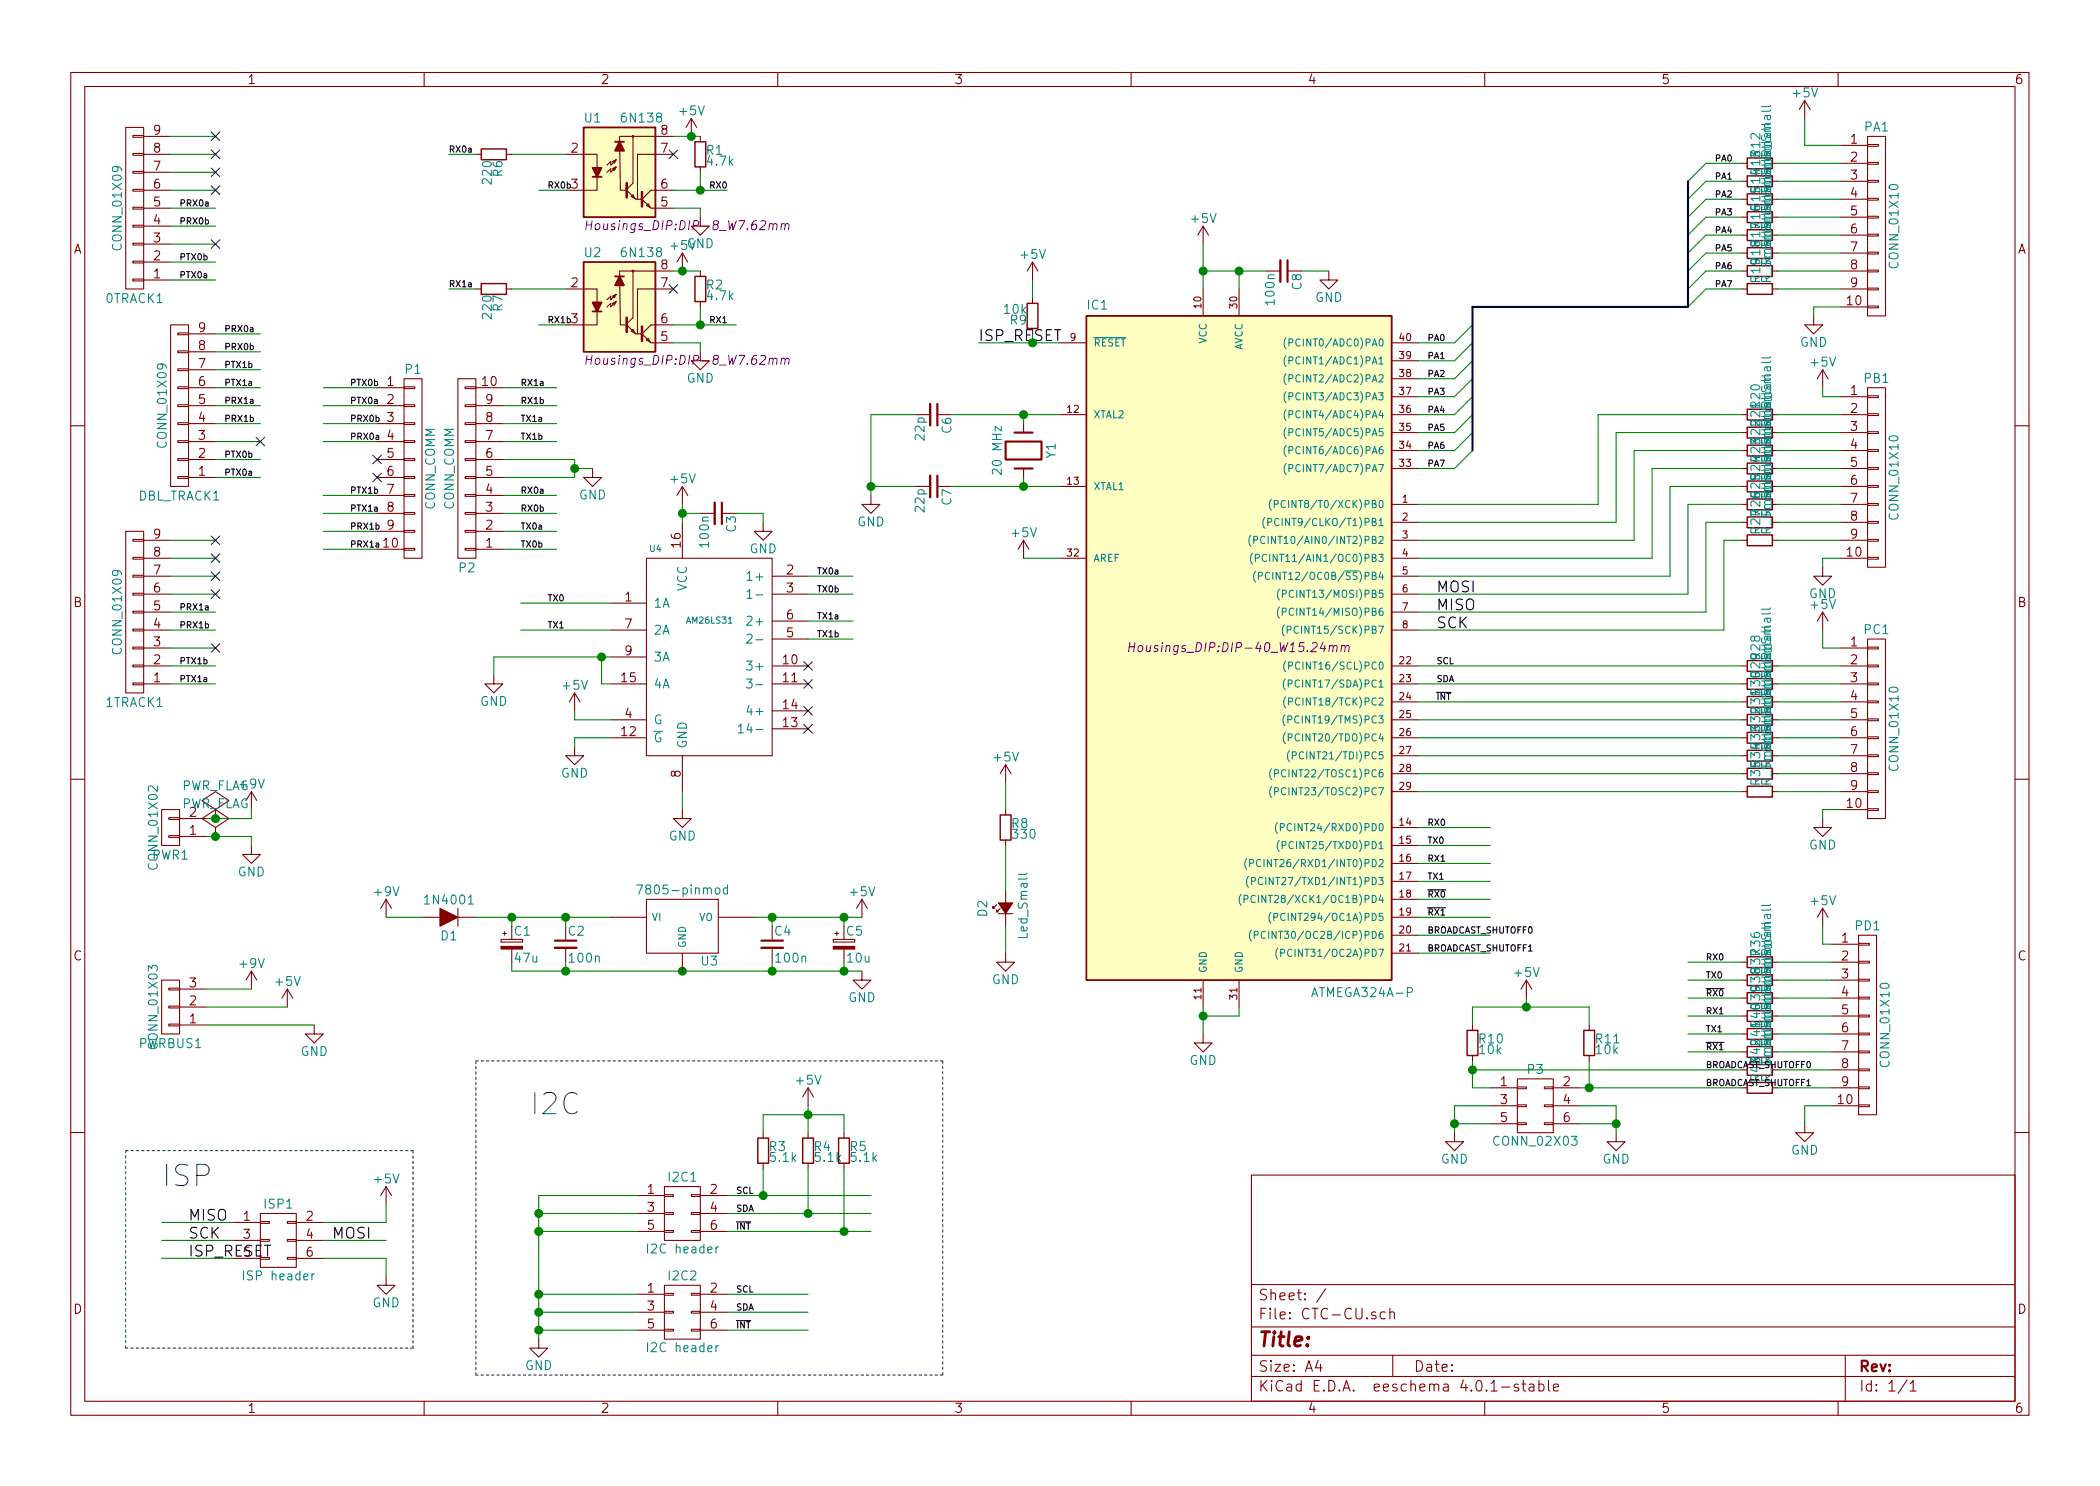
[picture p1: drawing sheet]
<svg xmlns="http://www.w3.org/2000/svg" width="297mm" height="210mm" viewBox="0 0 297 210" stroke-linecap="round" stroke-linejoin="round" font-family="sans-serif">
<defs><g id="words">
<g font-size="4.2" fill="#0000c2">
<text x="74.9" y="157.7">I2C</text>
<text x="22.9" y="167.9">ISP</text>
</g>
<text font-size="2.8" fill="#840000" x="178" y="190.5">Title:</text>
<text font-size="2.1" fill="#008400" x="138.4" y="48.3">ISP_RESET</text>
<g font-size="2.1">
<text x="203.2" y="83.8">MOSI</text>
<text x="203.2" y="86.4">MISO</text>
<text x="203.2" y="88.9">SCK</text>
<text x="26.7" y="172.7">MISO</text>
<text x="26.7" y="175.3">SCK</text>
<text x="26.7" y="177.8">ISP_RESET</text>
<text x="47" y="175.3">MOSI</text>
</g>
<g font-size="2.1" fill="#840000">
<text x="178" y="184">Sheet: /</text>
<text x="178" y="186.7">File: CTC-CU.sch</text>
<text x="178" y="196.9">KiCad E.D.A. eeschema 4.0.1-stable</text>
<text x="178" y="194.1">Size: A4</text>
<text x="200" y="194.1">Date:</text>
<text x="263" y="194.1">Rev:</text>
<text x="263" y="196.9">Id: 1/1</text>
</g>
<g font-size="1.8" fill="#840000">
<text x="35" y="11.9">1</text>
<text x="85" y="11.9">2</text>
<text x="135" y="11.9">3</text>
<text x="185" y="11.9">4</text>
<text x="235" y="11.9">5</text>
<text x="285" y="11.9">6</text>
<text x="21.7" y="21.6">8</text>
<text x="21.7" y="19">9</text>
<text x="80.8" y="21.6">2</text>
<text x="93.5" y="21.6">7</text>
<text x="93.5" y="19">8</text>
<text x="261.8" y="20.3">1</text>
<text x="261.8" y="22.9">2</text>
<text x="21.7" y="29.2">5</text>
<text x="21.7" y="26.7">6</text>
<text x="21.7" y="24.1">7</text>
<text x="93.5" y="29.2">5</text>
<text x="93.5" y="26.7">6</text>
<text x="261.8" y="25.4">3</text>
<text x="261.8" y="27.9">4</text>
<text x="10.4" y="35.9">A</text>
<text x="21.7" y="34.3">3</text>
<text x="21.7" y="31.7">4</text>
<text x="84.1" y="32.6">Housings_DIP:DIP-8_W7.62mm</text>
<text x="261.8" y="30.5">5</text>
<text x="261.8" y="33">6</text>
<text x="261.8" y="35.6">7</text>
<text x="285.4" y="35.9">A</text>
<text x="21.7" y="39.4">1</text>
<text x="21.7" y="36.8">2</text>
<text x="80.8" y="40.6">2</text>
<text x="93.5" y="40.6">7</text>
<text x="93.5" y="38.1">8</text>
<text x="261.8" y="38.1">8</text>
<text x="261.8" y="40.6">9</text>
<text x="28.1" y="47">9</text>
<text x="93.5" y="45.7">6</text>
<text x="261.3" y="43.2">10</text>
<text x="28.1" y="52.1">7</text>
<text x="28.1" y="49.5">8</text>
<text x="84.1" y="51.6">Housings_DIP:DIP-8_W7.62mm</text>
<text x="93.5" y="48.3">5</text>
<text x="28.1" y="59.7">4</text>
<text x="28.1" y="57.1">5</text>
<text x="28.1" y="54.6">6</text>
<text x="54.8" y="54.6">1</text>
<text x="54.8" y="57.1">2</text>
<text x="54.8" y="59.7">3</text>
<text x="68.2" y="54.6">10</text>
<text x="68.7" y="59.7">8</text>
<text x="68.7" y="57.1">9</text>
<text x="261.8" y="55.9">1</text>
<text x="261.8" y="58.4">2</text>
<text x="28.1" y="64.8">2</text>
<text x="28.1" y="62.2">3</text>
<text x="54.8" y="62.2">4</text>
<text x="54.8" y="64.8">5</text>
<text x="68.7" y="64.8">6</text>
<text x="68.7" y="62.2">7</text>
<text x="261.8" y="61">3</text>
<text x="261.8" y="63.5">4</text>
<text x="28.1" y="67.3">1</text>
<text x="54.8" y="67.3">6</text>
<text x="54.8" y="69.8">7</text>
<text x="68.7" y="69.8">4</text>
<text x="68.7" y="67.3">5</text>
<text x="261.8" y="66">5</text>
<text x="261.8" y="68.6">6</text>
<text x="261.8" y="71.1">7</text>
<text x="21.7" y="76.2">9</text>
<text x="54.3" y="77.5">10</text>
<text x="54.8" y="72.4">8</text>
<text x="54.8" y="74.9">9</text>
<text x="68.7" y="77.5">1</text>
<text x="68.7" y="74.9">2</text>
<text x="68.7" y="72.4">3</text>
<text x="96.3" y="77.4" transform="rotate(-90 96.3 77.4)">16</text>
<text x="261.8" y="73.7">8</text>
<text x="261.8" y="76.2">9</text>
<text x="21.7" y="83.8">6</text>
<text x="21.7" y="81.3">7</text>
<text x="21.7" y="78.7">8</text>
<text x="111.3" y="81.3">2</text>
<text x="111.3" y="83.8">3</text>
<text x="261.3" y="78.7">10</text>
<text x="10.4" y="85.9">B</text>
<text x="21.7" y="88.9">4</text>
<text x="21.7" y="86.4">5</text>
<text x="88.4" y="85.1">1</text>
<text x="88.4" y="88.9">7</text>
<text x="111.3" y="87.6">6</text>
<text x="285.4" y="85.9">B</text>
<text x="21.7" y="94">2</text>
<text x="21.7" y="91.4">3</text>
<text x="88.4" y="92.7">9</text>
<text x="110.8" y="94">10</text>
<text x="111.3" y="90.2">5</text>
<text x="261.8" y="91.4">1</text>
<text x="261.8" y="94">2</text>
<text x="21.7" y="96.5">1</text>
<text x="87.9" y="96.5">15</text>
<text x="88.4" y="101.6">4</text>
<text x="110.8" y="96.5">11</text>
<text x="110.8" y="100.3">14</text>
<text x="261.8" y="96.5">3</text>
<text x="261.8" y="99.1">4</text>
<text x="261.8" y="101.6">5</text>
<text x="87.9" y="104.1">12</text>
<text x="110.8" y="102.9">13</text>
<text x="261.8" y="104.1">6</text>
<text x="261.8" y="106.7">7</text>
<text x="96.3" y="110" transform="rotate(-90 96.3 110)">8</text>
<text x="261.8" y="109.2">8</text>
<text x="261.8" y="111.8">9</text>
<text x="26.8" y="118.1">1</text>
<text x="26.8" y="115.6">2</text>
<text x="261.3" y="114.3">10</text>
<text x="10.4" y="135.9">C</text>
<text x="260.5" y="133.3">1</text>
<text x="260.5" y="135.9">2</text>
<text x="285.4" y="135.9">C</text>
<text x="26.8" y="142.2">2</text>
<text x="26.8" y="139.7">3</text>
<text x="260.5" y="138.4">3</text>
<text x="260.5" y="141">4</text>
<text x="260.5" y="143.5">5</text>
<text x="26.8" y="144.8">1</text>
<text x="260.5" y="146">6</text>
<text x="260.5" y="148.6">7</text>
<text x="212.2" y="153.7">1</text>
<text x="221.1" y="153.7">2</text>
<text x="260.5" y="151.1">8</text>
<text x="260.5" y="153.7">9</text>
<text x="212.2" y="156.2">3</text>
<text x="212.2" y="158.7">5</text>
<text x="221.1" y="156.2">4</text>
<text x="221.1" y="158.7">6</text>
<text x="260" y="156.2">10</text>
<text x="34.4" y="172.7">1</text>
<text x="43.3" y="172.7">2</text>
<text x="91.6" y="168.9">1</text>
<text x="91.6" y="171.4">3</text>
<text x="91.6" y="174">5</text>
<text x="100.5" y="168.9">2</text>
<text x="100.5" y="171.4">4</text>
<text x="100.5" y="174">6</text>
<text x="34.4" y="175.3">3</text>
<text x="43.3" y="175.3">4</text>
<text x="43.3" y="177.8">6</text>
<text x="10.4" y="185.9">D</text>
<text x="91.6" y="182.9">1</text>
<text x="91.6" y="185.4">3</text>
<text x="100.5" y="182.9">2</text>
<text x="100.5" y="185.4">4</text>
<text x="285.4" y="185.9">D</text>
<text x="91.6" y="188">5</text>
<text x="100.5" y="188">6</text>
<text x="35" y="199.9">1</text>
<text x="85" y="199.9">2</text>
<text x="135" y="199.9">3</text>
<text x="185" y="199.9">4</text>
<text x="235" y="199.9">5</text>
<text x="285" y="199.9">6</text>
</g>
<g font-size="1.8" fill="#008484">
<text x="82.7" y="17.3">U1</text>
<text x="88.1" y="17.3">6N138</text>
<text x="96.2" y="16.3">+5V</text>
<text x="253.7" y="13.8">+5V</text>
<text x="99.9" y="21.9">R1</text>
<text x="100.1" y="23.4">4.7k</text>
<text x="250.5" y="22" transform="rotate(-90 250.5 22)">R_Small</text>
<text x="263.7" y="18.6">PA1</text>
<text x="69.5" y="25.9" transform="rotate(-90 69.5 25.9)">220</text>
<text x="71.1" y="25" transform="rotate(-90 71.1 25)">R6</text>
<text x="17.2" y="35.1" transform="rotate(-90 17.2 35.1)">CONN_01X09</text>
<text x="94.9" y="35.4">+5V</text>
<text x="97.1" y="35.1">GND</text>
<text x="168.6" y="31.5">+5V</text>
<text x="82.7" y="36.4">U2</text>
<text x="88.1" y="36.4">6N138</text>
<text x="99.9" y="40.9">R2</text>
<text x="144.4" y="36.6">+5V</text>
<text x="184.1" y="41" transform="rotate(-90 184.1 41)">C8</text>
<text x="249" y="39.9" transform="rotate(-90 249 39.9)">R19R18R17R16R15R14R13R12</text>
<text x="268.5" y="37.6" transform="rotate(-90 268.5 37.6)">CONN_01X10</text>
<text x="15" y="42.9">0TRACK1</text>
<text x="69.5" y="45" transform="rotate(-90 69.5 45)">220</text>
<text x="71.1" y="44" transform="rotate(-90 71.1 44)">R7</text>
<text x="100.1" y="42.5">4.7k</text>
<text x="142.1" y="44.4">10k</text>
<text x="142.9" y="45.9">R9</text>
<text x="153.8" y="43.8">IC1</text>
<text x="180.3" y="43" transform="rotate(-90 180.3 43)">100n</text>
<text x="186" y="42.7">GND</text>
<text x="57.4" y="52.9">P1</text>
<text x="254.6" y="49.1">GND</text>
<text x="256.2" y="51.9">+5V</text>
<text x="97.1" y="54.1">GND</text>
<text x="250.5" y="57.6" transform="rotate(-90 250.5 57.6)">R_Small</text>
<text x="263.7" y="54.1">PB1</text>
<text x="23.6" y="63" transform="rotate(-90 23.6 63)">CONN_01X09</text>
<text x="130.8" y="62.2" transform="rotate(-90 130.8 62.2)">22p</text>
<text x="134.6" y="61.3" transform="rotate(-90 134.6 61.3)">C6</text>
<text x="149.3" y="64.8" transform="rotate(-90 149.3 64.8)">Y1</text>
<text x="19.5" y="70.8">DBL_TRACK1</text>
<text x="81.9" y="70.7">GND</text>
<text x="94.9" y="68.4">+5V</text>
<text x="134.6" y="71.4" transform="rotate(-90 134.6 71.4)">C7</text>
<text x="141.7" y="66.8" transform="rotate(-90 141.7 66.8)">20 MHz</text>
<text x="61.5" y="72.2" transform="rotate(-90 61.5 72.2)">CONN_COMM</text>
<text x="64.2" y="72.2" transform="rotate(-90 64.2 72.2)">CONN_COMM</text>
<text x="100.3" y="77.3" transform="rotate(-90 100.3 77.3)">100n</text>
<text x="104.1" y="75.3" transform="rotate(-90 104.1 75.3)">C3</text>
<text x="121.2" y="74.5">GND</text>
<text x="130.8" y="72.4" transform="rotate(-90 130.8 72.4)">22p</text>
<text x="143.2" y="76">+5V</text>
<text x="249" y="75.5" transform="rotate(-90 249 75.5)">R27R26R25R24R23R22R21R20</text>
<text x="268.5" y="73.2" transform="rotate(-90 268.5 73.2)">CONN_01X10</text>
<text x="65" y="81">P2</text>
<text x="97.2" y="83.7" transform="rotate(-90 97.2 83.7)">VCC</text>
<text x="106" y="78.3">GND</text>
<text x="106.2" y="82.2">1+</text>
<text x="92.5" y="86">1A</text>
<text x="92.5" y="89.8">2A</text>
<text x="106.2" y="88.5">2+</text>
<text x="255.9" y="84.6">GND</text>
<text x="256.2" y="86.2">+5V</text>
<text x="263.7" y="89.7">PC1</text>
<text x="17.2" y="92.2" transform="rotate(-90 17.2 92.2)">CONN_01X09</text>
<text x="92.5" y="93.6">3A</text>
<text x="106.2" y="94.9">3+</text>
<text x="250.5" y="93.1" transform="rotate(-90 250.5 93.1)">R_Small</text>
<text x="15" y="100">1TRACK1</text>
<text x="67.9" y="99.9">GND</text>
<text x="79.7" y="97.6">+5V</text>
<text x="92.5" y="97.4">4A</text>
<text x="106.2" y="101.2">4+</text>
<text x="92.5" y="102.5">G</text>
<text x="92.5" y="105">G</text>
<text x="97.2" y="105.9" transform="rotate(-90 97.2 105.9)">GND</text>
<text x="105.6" y="103.8">14-</text>
<text x="140.6" y="107.7">+5V</text>
<text x="25.5" y="111.8">PWR_FLAG</text>
<text x="34" y="111.6">+9V</text>
<text x="79.3" y="110">GND</text>
<text x="249" y="111" transform="rotate(-90 249 111)">R35R34R33R32R31R30R29R28</text>
<text x="268.5" y="108.8" transform="rotate(-90 268.5 108.8)">CONN_01X10</text>
<text x="25.5" y="114.3">PWR_FLAG</text>
<text x="94.6" y="118.9">GND</text>
<text x="143.1" y="117.1">R8</text>
<text x="143.4" y="118.7">330</text>
<text x="21.6" y="121.6">PWR1</text>
<text x="22.3" y="122.7" transform="rotate(-90 22.3 122.7)">CONN_01X02</text>
<text x="33.6" y="124">GND</text>
<text x="255.9" y="120.2">GND</text>
<text x="53" y="126.8">+9V</text>
<text x="60.4" y="128">1N4001</text>
<text x="91.1" y="126.5">7805-pinmod</text>
<text x="120.3" y="126.8">+5V</text>
<text x="139.6" y="129.7" transform="rotate(-90 139.6 129.7)">D2</text>
<text x="256.2" y="128.1">+5V</text>
<text x="262.5" y="131.6">PD1</text>
<text x="34" y="137">+9V</text>
<text x="62.4" y="133">D1</text>
<text x="72.8" y="132.4">C1</text>
<text x="72.9" y="136.2">47u</text>
<text x="80.4" y="132.4">C2</text>
<text x="80.6" y="136.2">100n</text>
<text x="99.2" y="136.6">U3</text>
<text x="109.6" y="132.4">C4</text>
<text x="109.9" y="136.2">100n</text>
<text x="119.8" y="132.4">C5</text>
<text x="119.9" y="136.2">10u</text>
<text x="145.3" y="132.6" transform="rotate(-90 145.3 132.6)">Led_Small</text>
<text x="250.5" y="135" transform="rotate(-90 250.5 135)">R_Small</text>
<text x="39" y="139.5">+5V</text>
<text x="120" y="141.8">GND</text>
<text x="140.3" y="139.2">GND</text>
<text x="185.9" y="141.1">ATMEGA324A-P</text>
<text x="214.3" y="138.2">+5V</text>
<text x="19.7" y="148.3">PWRBUS1</text>
<text x="22.3" y="148.1" transform="rotate(-90 22.3 148.1)">CONN_01X03</text>
<text x="42.5" y="149.4">GND</text>
<text x="209.3" y="147.6">R10</text>
<text x="209.3" y="149.1">10k</text>
<text x="225.8" y="147.6">R11</text>
<text x="225.8" y="149.1">10k</text>
<text x="112.7" y="153.5">+5V</text>
<text x="168.2" y="150.7">GND</text>
<text x="216.1" y="151.9">P3</text>
<text x="249" y="152.9" transform="rotate(-90 249 152.9)">R43R42R41R40R39R38R37R36</text>
<text x="267.3" y="150.7" transform="rotate(-90 267.3 150.7)">CONN_01X10</text>
<text x="53" y="167.4">+5V</text>
<text x="94.7" y="167.2">I2C1</text>
<text x="108.8" y="162.9">R3</text>
<text x="109" y="164.4">5.1k</text>
<text x="115.2" y="162.9">R4</text>
<text x="115.4" y="164.4">5.1k</text>
<text x="120.3" y="162.9">R5</text>
<text x="120.4" y="164.4">5.1k</text>
<text x="203.8" y="164.6">GND</text>
<text x="211.5" y="162.1">CONN_02X03</text>
<text x="226.6" y="164.6">GND</text>
<text x="253.3" y="163.4">GND</text>
<text x="37.5" y="171">ISP1</text>
<text x="92" y="177.3">I2C header</text>
<text x="34.8" y="181.1">ISP header</text>
<text x="52.7" y="185">GND</text>
<text x="94.7" y="181.1">I2C2</text>
<text x="92" y="191.3">I2C header</text>
<text x="74.2" y="193.8">GND</text>
</g>
<g font-size="1.8">
<text x="80.8" y="26.7">3</text>
<text x="80.8" y="45.7">3</text>
<text x="34.4" y="177.8">5</text>
</g>
<text font-size="1.8" fill="#840084" x="161.1" y="92.2">Housings_DIP:DIP-40_W15.24mm</text>
<g font-size="1.4" fill="#840000">
<text x="169.9" y="43.6" transform="rotate(-90 169.9 43.6)">10</text>
<text x="175" y="43.6" transform="rotate(-90 175 43.6)">30</text>
<text x="151.4" y="48.3">9</text>
<text x="198" y="48.3">40</text>
<text x="198" y="53.3">38</text>
<text x="198" y="50.8">39</text>
<text x="151" y="58.4">12</text>
<text x="198" y="58.4">36</text>
<text x="198" y="55.9">37</text>
<text x="198" y="63.5">34</text>
<text x="198" y="61">35</text>
<text x="151" y="68.6">13</text>
<text x="198" y="66">33</text>
<text x="198.4" y="71.1">1</text>
<text x="198.4" y="73.7">2</text>
<text x="198.4" y="76.2">3</text>
<text x="151" y="78.7">32</text>
<text x="198.4" y="78.7">4</text>
<text x="198.4" y="81.3">5</text>
<text x="198.4" y="83.8">6</text>
<text x="198.4" y="86.4">7</text>
<text x="198.4" y="88.9">8</text>
<text x="198" y="94">22</text>
<text x="198" y="96.5">23</text>
<text x="198" y="99.1">24</text>
<text x="198" y="101.6">25</text>
<text x="198" y="104.1">26</text>
<text x="198" y="106.7">27</text>
<text x="198" y="109.2">28</text>
<text x="198" y="111.8">29</text>
<text x="198" y="116.8">14</text>
<text x="198" y="119.4">15</text>
<text x="198" y="121.9">16</text>
<text x="198" y="124.5">17</text>
<text x="198" y="127">18</text>
<text x="198" y="129.5">19</text>
<text x="198" y="132.1">20</text>
<text x="198" y="134.6">21</text>
<text x="169.9" y="141.4" transform="rotate(-90 169.9 141.4)">11</text>
<text x="175" y="141.4" transform="rotate(-90 175 141.4)">31</text>
</g>
<g font-size="1.4" fill="#008484">
<text x="154.7" y="49">RESET</text>
<text x="170.7" y="48.7" transform="rotate(-90 170.7 48.7)">VCC</text>
<text x="175.8" y="49.7" transform="rotate(-90 175.8 49.7)">AVCC</text>
<text x="182.9" y="49">(PCINT0/ADC0)PA0</text>
<text x="182.9" y="51.6">(PCINT1/ADC1)PA1</text>
<text x="154.7" y="59.2">XTAL2</text>
<text x="182.9" y="59.2">(PCINT4/ADC4)PA4</text>
<text x="182.9" y="56.6">(PCINT3/ADC3)PA3</text>
<text x="182.9" y="54.1">(PCINT2/ADC2)PA2</text>
<text x="182.9" y="64.3">(PCINT6/ADC6)PA6</text>
<text x="182.9" y="61.7">(PCINT5/ADC5)PA5</text>
<text x="154.7" y="69.3">XTAL1</text>
<text x="181.7" y="71.9">(PCINT8/T0/XCK)PB0</text>
<text x="182.9" y="66.8">(PCINT7/ADC7)PA7</text>
<text x="179.2" y="77">(PCINT10/AIN0/INT2)PB2</text>
<text x="180.7" y="74.4">(PCINT9/CLKO/T1)PB1</text>
<text x="154.7" y="79.5">AREF</text>
<text x="179.4" y="79.5">(PCINT11/AIN1/OC0)PB3</text>
<text x="179.7" y="82">(PCINT12/OC0B/SS)PB4</text>
<text x="182.3" y="84.6">(PCINT13/MOSI)PB5</text>
<text x="182.3" y="87.1">(PCINT14/MISO)PB6</text>
<text x="182.9" y="89.7">(PCINT15/SCK)PB7</text>
<text x="183.1" y="94.7">(PCINT16/SCL)PC0</text>
<text x="182.9" y="97.3">(PCINT17/SDA)PC1</text>
<text x="183" y="99.8">(PCINT18/TCK)PC2</text>
<text x="182.9" y="102.4">(PCINT19/TMS)PC3</text>
<text x="182.9" y="104.9">(PCINT20/TDO)PC4</text>
<text x="183.6" y="107.4">(PCINT21/TDI)PC5</text>
<text x="181.2" y="110">(PCINT22/TOSC1)PC6</text>
<text x="181.2" y="112.5">(PCINT23/TOSC2)PC7</text>
<text x="182.1" y="117.6">(PCINT24/RXD0)PD0</text>
<text x="178.7" y="122.7">(PCINT26/RXD1/INT0)PD2</text>
<text x="178.8" y="125.2">(PCINT27/TXD1/INT1)PD3</text>
<text x="182.3" y="120.1">(PCINT25/TXD0)PD1</text>
<text x="92.2" y="130.3">VI</text>
<text x="98.8" y="130.3">VO</text>
<text x="177.8" y="127.8">(PCINT28/XCK1/OC1B)PD4</text>
<text x="181.2" y="130.3">(PCINT294/OC1A)PD5</text>
<text x="97" y="134.1" transform="rotate(-90 97 134.1)">GND</text>
<text x="170.7" y="137.7" transform="rotate(-90 170.7 137.7)">GND</text>
<text x="175.8" y="137.7" transform="rotate(-90 175.8 137.7)">GND</text>
<text x="179.2" y="132.8">(PCINT30/OC2B/ICP)PD6</text>
<text x="182" y="135.4">(PCINT31/OC2A)PD7</text>
</g>
<g font-size="1.2">
<text x="63.5" y="21.6">RX0a</text>
<text x="242.6" y="22.9">PA0</text>
<text x="25.4" y="29.2">PRX0a</text>
<text x="77.5" y="26.7">RX0b</text>
<text x="100.3" y="26.7">RX0</text>
<text x="242.6" y="25.4">PA1</text>
<text x="242.6" y="27.9">PA2</text>
<text x="25.4" y="31.7">PRX0b</text>
<text x="242.6" y="30.5">PA3</text>
<text x="242.6" y="33">PA4</text>
<text x="242.6" y="35.6">PA5</text>
<text x="25.4" y="39.4">PTX0a</text>
<text x="25.4" y="36.8">PTX0b</text>
<text x="63.5" y="40.6">RX1a</text>
<text x="242.6" y="38.1">PA6</text>
<text x="242.6" y="40.6">PA7</text>
<text x="31.7" y="47">PRX0a</text>
<text x="77.5" y="45.7">RX1b</text>
<text x="100.3" y="45.7">RX1</text>
<text x="31.7" y="52.1">PTX1b</text>
<text x="31.7" y="49.5">PRX0b</text>
<text x="201.9" y="48.3">PA0</text>
<text x="201.9" y="50.8">PA1</text>
<text x="201.9" y="53.3">PA2</text>
<text x="31.7" y="59.7">PRX1b</text>
<text x="31.7" y="57.1">PRX1a</text>
<text x="31.7" y="54.6">PTX1a</text>
<text x="49.5" y="54.6">PTX0b</text>
<text x="49.5" y="57.1">PTX0a</text>
<text x="49.5" y="59.7">PRX0b</text>
<text x="73.7" y="54.6">RX1a</text>
<text x="73.7" y="57.1">RX1b</text>
<text x="73.7" y="59.7">TX1a</text>
<text x="201.9" y="55.9">PA3</text>
<text x="201.9" y="58.4">PA4</text>
<text x="31.7" y="64.8">PTX0b</text>
<text x="49.5" y="62.2">PRX0a</text>
<text x="73.7" y="62.2">TX1b</text>
<text x="201.9" y="61">PA5</text>
<text x="201.9" y="63.5">PA6</text>
<text x="31.7" y="67.3">PTX0a</text>
<text x="49.5" y="69.8">PTX1b</text>
<text x="73.7" y="69.8">RX0a</text>
<text x="201.9" y="66">PA7</text>
<text x="49.5" y="72.4">PTX1a</text>
<text x="49.5" y="74.9">PRX1b</text>
<text x="49.5" y="77.5">PRX1a</text>
<text x="73.7" y="77.5">TX0b</text>
<text x="73.7" y="74.9">TX0a</text>
<text x="73.7" y="72.4">RX0b</text>
<text x="115.6" y="81.3">TX0a</text>
<text x="115.6" y="83.8">TX0b</text>
<text x="25.4" y="88.9">PRX1b</text>
<text x="25.4" y="86.4">PRX1a</text>
<text x="77.5" y="85.1">TX0</text>
<text x="77.5" y="88.9">TX1</text>
<text x="115.6" y="87.6">TX1a</text>
<text x="25.4" y="94">PTX1b</text>
<text x="115.6" y="90.2">TX1b</text>
<text x="203.2" y="94">SCL</text>
<text x="25.4" y="96.5">PTX1a</text>
<text x="203.2" y="96.5">SDA</text>
<text x="203.2" y="99.1">INT</text>
<text x="201.9" y="116.8">RX0</text>
<text x="201.9" y="119.4">TX0</text>
<text x="201.9" y="121.9">RX1</text>
<text x="201.9" y="124.5">TX1</text>
<text x="201.9" y="127">RX0</text>
<text x="201.9" y="129.5">RX1</text>
<text x="201.9" y="132.1">BROADCAST_SHUTOFF0</text>
<text x="201.9" y="134.6">BROADCAST_SHUTOFF1</text>
<text x="241.3" y="135.9">RX0</text>
<text x="241.3" y="138.4">TX0</text>
<text x="241.3" y="141">RX0</text>
<text x="241.3" y="143.5">RX1</text>
<text x="241.3" y="146">TX1</text>
<text x="241.3" y="148.6">RX1</text>
<text x="241.3" y="151.1">BROADCAST_SHUTOFF0</text>
<text x="241.3" y="153.7">BROADCAST_SHUTOFF1</text>
<text x="104.1" y="168.9">SCL</text>
<text x="104.1" y="171.4">SDA</text>
<text x="104.1" y="174">INT</text>
<text x="104.1" y="182.9">SCL</text>
<text x="104.1" y="185.4">SDA</text>
<text x="104.1" y="188">INT</text>
</g>
<g font-size="1.2" fill="#008484">
<text x="91.9" y="78.1">U4</text>
<text x="97.2" y="88.2">AM26LS31</text>
</g>
</g></defs>
<g fill="none" stroke="#840000" stroke-width=".15">
<path d="M10 10.3h277v189.9h-277zM12 12.2h273v186.1h-273zM17.8 18h2.5v22.9h-2.5zM18.8 19.2h1.5v.2h-1.5zM20.3 19.3h3.8M60 10.3v1.9M89.5 19.4v6.5l-.7 .8M95.2 19.3h-7.6l.2 7.6h.8M97.8 16.8l-.8 1.2M97.8 16.8v2.5M97.8 16.8l.8 1.2M99.1 19.3v.8"/>
<path d="M110 10.3v1.9M160 10.3v1.9M210 10.3v1.9M255.3 14.2l-.8 1.3M255.3 14.2v2.6M255.3 14.2l.7 1.3M260 10.3v1.9M264.2 19.3h2.5v25.4h-2.5zM18.8 21.7h1.5v.3h-1.5zM18.8 24.3h1.5v.2h-1.5zM18.8 26.8h1.5v.2h-1.5zM18.8 29.3h1.5v.3h-1.5z"/>
<path d="M18.8 31.9h1.5v.2h-1.5zM18.8 34.4h1.5v.3h-1.5zM18.8 37h1.5v.2h-1.5zM18.8 39.5h1.5v.2h-1.5zM20.3 29.5h3.8M20.3 26.9h3.8M20.3 21.8h3.8M20.3 39.6h3.8M20.3 37.1h3.8M20.3 34.5h3.8M20.3 32h3.8M20.3 24.4h3.8"/>
<path d="M67.3 21.8h.8M71.6 21.8h.8M80 21.8h4.5v5.1h-4.5M86.6 22.9l.5-.3-.2 .5zM87.1 22.6l-.7 .8v-.5l-.5 .5M87.1 23.6l-.2 .5-.3-.2 .5-.3-.7 .8v-.5l-.5 .5M88.8 27l1.1 1.2h.8M89.3 27.8l.2-.2 .3 .5zM89.5 38.5v6.5l-.7 .7M90.9 28.3l1.2 1.2h3.1M91.4 29.1l.3-.3 .2 .5zM95.2 38.3h-7.6l.2 7.7h.8"/>
<path d="M95.2 21.8h-5v6.4M95.2 26.9h-3.1l-1.2 1.2M96.5 35.8l-.7 1.3M96.5 35.8v2.5M96.5 35.8l.8 1.3M99.1 23.6v.8M99.1 38.3v.8M146 37.1v2.5M146 37.1l-.7 1.2M146 37.1l.8 1.2M170.2 32v2.5M170.2 32l-.8 1.3"/>
<path d="M170.2 32l.7 1.3M179.1 38.3h2M188 38.3v1.3h1.2l-1.2 1.3-1.3-1.3h1.3M246.4 38.3h.7M246.4 23.1h.7M246.4 25.6h.7M246.4 28.2h.7M246.4 30.7h.7M246.4 33.3h.7M246.4 35.8h.7M250.7 38.3h.8M250.7 23.1h.8"/>
<path d="M250.7 25.6h.8M250.7 28.2h.8M250.7 30.7h.8M250.7 33.3h.8M250.7 35.8h.8M260.3 38.3h3.9M260.3 20.6h3.9M260.3 23.1h3.9M260.3 25.6h3.9M260.3 28.2h3.9M260.3 30.7h3.9M260.3 33.3h3.9"/>
<path d="M260.3 35.8h3.9M264.2 38.2h1.5v.3h-1.5zM264.2 35.7h1.5v.2h-1.5zM264.2 33.1h1.5v.3h-1.5zM264.2 30.6h1.5v.3h-1.5zM264.2 28.1h1.5v.2h-1.5zM264.2 25.5h1.5v.3h-1.5zM264.2 23h1.5v.2h-1.5zM264.2 20.4h1.5v.3h-1.5zM24.1 46h2.6v22.8h-2.6zM25.1 47.1h1.6v.3h-1.6zM25.1 49.7h1.6v.2h-1.6z"/>
<path d="M25.1 52.2h1.6v.2h-1.6zM25.1 54.7h1.6v.3h-1.6zM25.1 57.3h1.6v.2h-1.6zM25.1 59.8h1.6v.3h-1.6zM26.7 47.2h3.8M26.7 59.9h3.8M26.7 57.4h3.8M26.7 54.9h3.8M26.7 52.3h3.8M26.7 49.8h3.8M53.3 59.9h3.8M53.3 57.4h3.8"/>
<path d="M53.3 54.9h3.8M57.1 59.8h1.6v.3h-1.6zM57.1 57.3h1.6v.2h-1.6zM57.1 54.7h1.6v.3h-1.6zM57.1 53.6h2.6v25.4h-2.6zM64.8 53.6h2.5v25.4h-2.5zM65.8 54.7h1.5v.3h-1.5zM65.8 57.3h1.5v.2h-1.5zM65.8 59.8h1.5v.3h-1.5zM67.3 40.9h.8M67.3 59.9h3.8M67.3 57.4h3.8"/>
<path d="M67.3 54.9h3.8M71.6 40.9h.8M80 40.9h4.5v5.1h-4.5M86.6 41.9l.5-.2-.2 .5zM87.1 41.7l-.7 .7v-.5l-.5 .5M87.1 42.7l-.2 .5-.3-.3 .5-.2-.7 .7v-.5l-.5 .5M88.8 46.1l1.1 1.1h.8M89.3 46.9l.2-.3 .3 .5zM90.9 47.4l1.2 1.1h3.1M91.4 48.1l.3-.2 .2 .5zM95.2 40.9h-5v6.3M95.2 46h-3.1l-1.2 1.1"/>
<path d="M99.1 42.7v.7M129.5 58.7h2.1M144.8 59.9v1.3M146 42.2v.7M149.9 48.5h3.8M149.9 58.7h3.8M170.2 40.9v3.8M175.3 40.9v3.8M196.8 48.5h3.9M196.8 58.7h3.9M196.8 56.1h3.9M196.8 53.6h3.9"/>
<path d="M196.8 51h3.9M246.4 58.7h.7M246.4 40.9h.7M250.7 58.7h.8M250.7 40.9h.8M256.5 44.7v1.3h1.3l-1.3 1.2-1.2-1.2h1.2M257.8 52.3l-.8 1.3M257.8 52.3v2.6M257.8 52.3l.8 1.3M260.3 58.7h3.9M260.3 56.1h3.9M260.3 40.9h3.9"/>
<path d="M260.3 43.4h3.9M264.2 43.3h1.5v.3h-1.5zM264.2 40.8h1.5v.2h-1.5zM264.2 58.5h1.5v.3h-1.5zM264.2 56h1.5v.3h-1.5zM264.2 54.9h2.5v25.4h-2.5zM10 60.2h2M17.8 75.2h2.5v22.8h-2.5zM18.8 76.3h1.5v.3h-1.5zM18.8 78.9h1.5v.2h-1.5zM20.3 76.4h3.8M20.3 79h3.8"/>
<path d="M25.1 62.4h1.6v.2h-1.6zM25.1 64.9h1.6v.2h-1.6zM25.1 67.4h1.6v.3h-1.6zM26.7 67.6h3.8M26.7 65h3.8M26.7 62.5h3.8M53.3 72.6h3.8M53.3 67.6h3.8M53.3 65h3.8M53.3 62.5h3.8M53.3 70.1h3.8M53.3 75.2h3.8"/>
<path d="M53.3 77.7h3.8M57.1 77.6h1.6v.2h-1.6zM57.1 75.1h1.6v.2h-1.6zM57.1 72.5h1.6v.3h-1.6zM57.1 70h1.6v.2h-1.6zM57.1 67.4h1.6v.3h-1.6zM57.1 64.9h1.6v.2h-1.6zM57.1 62.4h1.6v.2h-1.6zM65.8 62.4h1.5v.2h-1.5zM65.8 64.9h1.5v.2h-1.5zM65.8 67.4h1.5v.3h-1.5zM65.8 70h1.5v.2h-1.5z"/>
<path d="M65.8 72.5h1.5v.3h-1.5zM65.8 75.1h1.5v.2h-1.5zM65.8 77.6h1.5v.2h-1.5zM67.3 72.6h3.8M67.3 67.6h3.8M67.3 65h3.8M67.3 62.5h3.8M67.3 70.1h3.8M67.3 75.2h3.8M67.3 77.7h3.8M83.8 66.3v1.3h1.3l-1.3 1.2-1.3-1.2h1.3M91.4 79h17.8v27.9h-17.8z"/>
<path d="M96.5 68.8v2.6M96.5 73.9v5.1M96.5 68.8l-.7 1.3M96.5 68.8l.8 1.3M99.1 72.6h2M107.9 73.9v1.3h1.3l-1.3 1.2-1.2-1.2h1.2M123.2 70.1v1.3h1.3l-1.3 1.2-1.3-1.2h1.3M129.5 68.8h2.1M144.8 66.3v1.3M144.8 76.4v2.6M144.8 76.4l-.8 1.3M144.8 76.4l.7 1.3"/>
<path d="M149.9 79h3.8M149.9 68.8h3.8M196.8 71.4h3.9M196.8 73.9h3.9M196.8 76.4h3.9M196.8 79h3.9M196.8 66.3h3.9M196.8 63.7h3.9M196.8 61.2h3.9M246.4 71.4h.7M246.4 73.9h.7M246.4 76.4h.7"/>
<path d="M246.4 68.8h.7M246.4 66.3h.7M246.4 63.7h.7M246.4 61.2h.7M250.7 71.4h.8M250.7 73.9h.8M250.7 76.4h.8M250.7 68.8h.8M250.7 66.3h.8M250.7 63.7h.8M250.7 61.2h.8M260.3 71.4h3.9"/>
<path d="M260.3 73.9h3.9M260.3 76.4h3.9M260.3 79h3.9M260.3 68.8h3.9M260.3 66.3h3.9M260.3 63.7h3.9M260.3 61.2h3.9M264.2 78.9h1.5v.2h-1.5zM264.2 76.3h1.5v.3h-1.5zM264.2 73.8h1.5v.2h-1.5zM264.2 71.2h1.5v.3h-1.5zM264.2 68.7h1.5v.3h-1.5z"/>
<path d="M264.2 66.2h1.5v.2h-1.5zM264.2 63.6h1.5v.3h-1.5zM264.2 61.1h1.5v.2h-1.5zM285 60.2h2M18.8 81.4h1.5v.3h-1.5zM18.8 83.9h1.5v.3h-1.5zM18.8 86.5h1.5v.2h-1.5zM18.8 89h1.5v.3h-1.5zM18.8 91.6h1.5v.2h-1.5zM18.8 94.1h1.5v.3h-1.5zM18.8 96.6h1.5v.3h-1.5zM20.3 81.5h3.8"/>
<path d="M20.3 84.1h3.8M20.3 86.6h3.8M20.3 89.1h3.8M20.3 94.2h3.8M20.3 96.8h3.8M20.3 91.7h3.8M69.8 95.5v1.3h1.3l-1.3 1.2-1.2-1.2h1.2M81.3 98l-.8 1.3M81.3 98v2.6M81.3 98l.7 1.3M86.4 89.1h5M86.4 96.8h5"/>
<path d="M86.4 85.3h5M86.4 93h5M109.2 81.5h5.1M109.2 84.1h5.1M109.2 94.2h5.1M109.2 96.8h5.1M109.2 90.4h5.1M109.2 87.9h5.1M196.8 81.5h3.9M196.8 84.1h3.9M196.8 86.6h3.9M196.8 89.1h3.9"/>
<path d="M196.8 94.2h3.9M196.8 96.8h3.9M196.8 99.3h3.9M246.4 94.2h.7M246.4 96.8h.7M246.4 99.3h.7M250.7 94.2h.8M250.7 96.8h.8M250.7 99.3h.8M257.8 80.3v1.2h1.3l-1.3 1.3-1.3-1.3h1.3M257.8 86.6v2.5M257.8 86.6l-.8 1.3"/>
<path d="M257.8 86.6l.8 1.3M260.3 94.2h3.9M260.3 96.8h3.9M260.3 99.3h3.9M260.3 91.7h3.9M264.2 99.2h1.5v.2h-1.5zM264.2 96.6h1.5v.3h-1.5zM264.2 94.1h1.5v.3h-1.5zM264.2 91.6h1.5v.2h-1.5zM264.2 90.4h2.5v25.4h-2.5zM10 110.3h2M22.9 114.5h2.5v5.1h-2.5z"/>
<path d="M23.9 115.7h1.5v.2h-1.5zM23.9 118.2h1.5v.3h-1.5zM25.4 118.4h3.8M25.4 115.8h3.8M30.5 115.8h.1M30.5 114.5l1.9-1.2-1.9-1.3-1.9 1.3 1.9 1.2v1.3M30.5 118.4h.1M30.5 117.1l1.9-1.3-1.9-1.3-1.9 1.3 1.9 1.3v1.3M35.6 119.6v1.3h1.2l-1.2 1.3-1.3-1.3h1.3M35.6 112v2.5M35.6 112l-.8 1.3M35.6 112l.7 1.3"/>
<path d="M81.3 105.7v1.2h1.2l-1.2 1.3-1.3-1.3h1.3M86.4 101.8h5M86.4 104.4h5M96.5 114.5v1.3h1.3l-1.3 1.3-1.3-1.3h1.3M96.5 106.9v5.1M109.2 103.1h5.1M109.2 100.6h5.1M142.2 108.2v2.5M142.2 114.5v.8M142.2 118.9v.7M142.2 108.2l-.7 1.3M142.2 108.2l.8 1.3"/>
<path d="M196.8 117.1h3.9M196.8 119.6h3.9M196.8 101.8h3.9M196.8 104.4h3.9M196.8 106.9h3.9M196.8 109.5h3.9M196.8 112h3.9M246.4 101.8h.7M246.4 104.4h.7M246.4 106.9h.7M246.4 109.5h.7M246.4 112h.7"/>
<path d="M250.7 101.8h.8M250.7 104.4h.8M250.7 106.9h.8M250.7 109.5h.8M250.7 112h.8M257.8 115.8v1.3h1.3l-1.3 1.3-1.3-1.3h1.3M260.3 101.8h3.9M260.3 104.4h3.9M260.3 106.9h3.9M260.3 109.5h3.9M260.3 112h3.9M260.3 114.5h3.9"/>
<path d="M264.2 114.4h1.5v.3h-1.5zM264.2 111.9h1.5v.2h-1.5zM264.2 109.3h1.5v.3h-1.5zM264.2 106.8h1.5v.3h-1.5zM264.2 104.3h1.5v.2h-1.5zM264.2 101.7h1.5v.3h-1.5zM285 110.3h2M22.9 138.7h2.5v7.6h-2.5zM23.9 139.8h1.5v.3h-1.5zM25.4 139.9h3.8M35.6 137.4l-.8 1.3M35.6 137.4v2.5"/>
<path d="M35.6 137.4l.7 1.3M40.6 139.9l-.7 1.3M40.6 139.9v2.6M40.6 139.9l.8 1.3M54.6 127.2v2.6M54.6 127.2l-.8 1.3M54.6 127.2l.8 1.3M59.7 129.8h2.5M64.8 129.8h2.5M64.8 128.5v2.6M70.9 132.9h3v.4h-3zM71.1 132.1h.5"/>
<path d="M71.4 131.8v.5M72.4 134.3v1.8M80 134.1v2M86.4 129.8h5M91.4 127.2h10.2v7.7h-10.2zM96.5 134.9v2.5M101.6 129.8h5.1M109.2 134.1v2M117.9 132.9h3v.4h-3zM118.1 132.1h.5M118.4 131.8v.5M119.4 134.3v1.8"/>
<path d="M121.9 137.4v1.3h1.3l-1.3 1.2-1.3-1.2h1.3M121.9 127.2l-.7 1.3M121.9 127.2v2.6M121.9 127.2l.8 1.3M141 128l-.5 .5v-.2v.2h.2M141.2 129.3h2.1M141.5 128.5l-.5 .5v-.2v.2h.2M142.2 134.9v1.2h1.3l-1.3 1.3-1.2-1.3h1.2M142.2 126v1.8M142.2 129.3v1.8M170.2 138.7v3.8M175.3 138.7v3.8"/>
<path d="M196.8 132.3h3.9M196.8 134.9h3.9M196.8 122.2h3.9M196.8 124.7h3.9M196.8 127.2h3.9M196.8 129.8h3.9M215.9 138.7l-.8 1.2M215.9 138.7v2.5M215.9 138.7l.8 1.2M246.4 136.1h.7M246.4 138.7h.7M250.7 136.1h.8"/>
<path d="M250.7 138.7h.8M257.8 128.5v2.6M257.8 128.5l-.8 1.3M257.8 128.5l.8 1.3M259.1 133.6h3.8M259.1 136.1h3.8M259.1 138.7h3.8M262.9 138.6h1.5v.2h-1.5zM262.9 136h1.5v.3h-1.5zM262.9 133.5h1.5v.2h-1.5zM262.9 132.3h2.5v25.4h-2.5zM23.9 142.4h1.5v.2h-1.5z"/>
<path d="M23.9 144.9h1.5v.3h-1.5zM25.4 145h3.8M25.4 142.5h3.8M44.4 145v1.3h1.3l-1.3 1.3-1.2-1.3h1.2M114.3 153.9v2.6M114.3 153.9l-.8 1.3M114.3 153.9l.8 1.3M170.2 146.3v1.3h1.2l-1.2 1.2-1.3-1.2h1.3M208.3 145v.8M208.3 149.3v.8M210.8 153.9h3.8M210.8 156.5h3.8"/>
<path d="M210.8 159h3.8M214.6 158.9h1.3v.2h-1.3zM214.6 156.3h1.3v.3h-1.3zM214.6 153.8h1.3v.2h-1.3zM214.6 152.6h5.1v7.7h-5.1zM218.4 158.9h1.3v.2h-1.3zM218.4 156.3h1.3v.3h-1.3zM218.4 153.8h1.3v.2h-1.3zM219.7 153.9h3.8M219.7 156.5h3.8M219.7 159h3.8M224.8 145v.8"/>
<path d="M224.8 149.3v.8M246.4 141.2h.7M246.4 143.8h.7M246.4 146.3h.7M246.4 148.8h.7M250.7 141.2h.8M250.7 143.8h.8M250.7 146.3h.8M250.7 148.8h.8M255.3 159v1.3h1.2l-1.2 1.2-1.3-1.2h1.3M259.1 141.2h3.8M259.1 143.8h3.8"/>
<path d="M259.1 146.3h3.8M259.1 148.8h3.8M259.1 151.4h3.8M259.1 153.9h3.8M259.1 156.5h3.8M262.9 156.3h1.5v.3h-1.5zM262.9 153.8h1.5v.2h-1.5zM262.9 151.3h1.5v.2h-1.5zM262.9 148.7h1.5v.3h-1.5zM262.9 146.2h1.5v.2h-1.5zM262.9 143.6h1.5v.3h-1.5zM262.9 141.1h1.5v.2h-1.5z"/>
<path d="M10 160.2h2M33 173h3.8M33 175.5h3.8M33 178h3.8M36.8 175.4h1.3v.2h-1.3zM36.8 172.8h1.3v.3h-1.3zM36.8 171.7h5.1v7.6h-5.1zM40.6 177.9h1.3v.3h-1.3zM40.6 175.4h1.3v.2h-1.3zM40.6 172.8h1.3v.3h-1.3zM41.9 173h3.8M41.9 175.5h3.8"/>
<path d="M41.9 178h3.8M54.6 167.9l-.8 1.3M54.6 167.9v2.5M54.6 167.9l.8 1.3M90.2 169.2h3.8M90.2 171.7h3.8M90.2 174.2h3.8M94 174.1h1.2v.3h-1.2zM94 171.6h1.2v.2h-1.2zM94 169h1.2v.3h-1.2zM94 167.9h5.1v7.6h-5.1zM97.8 174.1h1.3v.3h-1.3z"/>
<path d="M97.8 171.6h1.3v.2h-1.3zM97.8 169h1.3v.3h-1.3zM99.1 169.2h3.8M99.1 171.7h3.8M99.1 174.2h3.8M107.9 160.3v.7M107.9 164.6v.7M114.3 160.3v.7M114.3 164.6v.7M119.4 160.3v.7M119.4 164.6v.7M177 166.3h108v32h-108z"/>
<path d="M205.7 160.3v1.2h1.3l-1.3 1.3-1.2-1.3h1.2M228.6 160.3v1.2h1.3l-1.3 1.3-1.3-1.3h1.3M285 160.2h2M54.6 180.6v1.3h1.3l-1.3 1.2-1.3-1.2h1.3M60 198.3v1.9M76.2 189.5v1.2h1.3l-1.3 1.3-1.3-1.3h1.3M90.2 183.1h3.8M90.2 185.7h3.8M90.2 188.2h3.8M94 188.1h1.2v.2h-1.2zM94 185.5h1.2v.3h-1.2zM94 183h1.2v.3h-1.2z"/>
<path d="M94 181.9h5.1v7.6h-5.1zM97.8 188.1h1.3v.2h-1.3zM97.8 185.5h1.3v.3h-1.3zM97.8 183h1.3v.3h-1.3zM99.1 183.1h3.8M99.1 185.7h3.8M99.1 188.2h3.8M110 198.3v1.9M160 198.3v1.9M177 194.8h108M177 191.8h108M177 187.8h108"/>
<path d="M177 181.8h108M186.4 192.5l-.3 1h.9M186.8 193v1M187.5 182.3l-1.3 2M195.9 185.7l-.4-.1-.3 .3 .1 .6 .2 .1 .4-.1M196.6 185.7a.38 .38 0 0 1 .6 .1v.8M196.6 185.1v1.5M197 191.8v3M210 198.3v1.9M212.4 196.3h1.1M214.8 195.9a.37 .37 0 0 0-.6 .1v.1a.54 .54 0 0 0 .6 .3v.1v.2l-.2 .1-.4-.1M215.3 195.8h.5"/>
<path d="M215.5 195.3v1.3l.2 .2h.1M216.3 195.9l.2-.1 .4 .1 .1 .9M217 196.2l-.5 .1-.2 .2v.2l.2 .1 .5-.1M217.7 195.9a.48 .48 0 0 1 .6 .1l.1 .1-.1 .6a.48 .48 0 0 1-.6 0M217.7 195.3v1.5M219 195.3v1.3l.2 .2M219.7 196.3l.7-.1v-.3l-.4-.1-.3 .2 .1 .7 .2 .1 .4-.1M260 198.3v1.9M261 191.8v6.5M269.7 195.2l-1.2 2M270.2 195.8l.4-.5v1.5M270.2 196.8h.8"/>
<circle cx="89.5" cy="19.3" r=".13"/>
<circle cx="89.5" cy="38.3" r=".13"/>
</g>
<g fill="#ffffc2" stroke="#ffffc2" stroke-width=".14">
<path d="M153.7 44.7h43.1v94h-43.1z"/>
<path d="M82.5 18h10.2v12.7h-10.2z"/>
<path d="M82.5 37.1h10.2v12.7h-10.2z"/>
</g>
<path d="M82.5 18h10.2v12.7h-10.2zM82.5 37.1h10.2v12.7h-10.2zM83.8 25h1.3M87 20.1h1.3M87 39.1h1.3M83.8 44.1h1.3M153.7 44.7h43.1v94h-43.1z" fill="none" stroke="#840000" stroke-width=".25"/>
<g fill="none" stroke="#008484" stroke-width=".15">
<path d="M249.2 24.2a.57 .57 0 0 0 .1 .7h.4l.2-.5 .3-.2 .2 .3v.4M249.2 26.8a.57 .57 0 0 0 .1 .6h.4l.2-.5 .3-.1 .2 .2v.5M249.2 29.3a.57 .57 0 0 0 .1 .7h.4l.2-.6 .3-.1 .2 .2v.5M249.2 31.8a.57 .57 0 0 0 .1 .7h.4l.2-.5 .3-.2 .2 .3v.5M249.2 34.4a.57 .57 0 0 0 .1 .6h.4l.2-.5 .3-.1 .2 .2v.5M249.2 36.9a.57 .57 0 0 0 .1 .7h.4l.2-.5 .3-.2 .2 .3v.4M249.6 23.7h.8M249.6 26.2h.8M249.6 28.7h.8M249.6 31.3h.8M249.6 33.8h.8M249.6 36.4h.8"/>
<path d="M249.8 24.6v-.6l-.2-.1h-.3l-.1 .2v.5h1.2M249.8 27.1v-.6l-.2-.1-.3 .1-.1 .1v.5h1.2M249.8 29.7v-.6l-.2-.1h-.3l-.1 .2v.5h1.2M249.8 32.2v-.6l-.2-.1h-.3l-.1 .2v.5h1.2M249.8 34.7v-.6l-.2-.1-.3 .1-.1 .2v.4h1.2M249.8 37.3v-.6l-.2-.1h-.3l-.1 .2v.5h1.2M249.8 39.8v-.6l-.2-.1-.3 .1-.1 .1v.5h1.2M249.9 24l.1 .4a.25 .25 0 0 0 .2 .2 .25 .25 0 0 0 .2-.2v-.4M249.9 26.5l.1 .4a.25 .25 0 0 0 .2 .2 .25 .25 0 0 0 .2-.2v-.4M249.9 29.1l.1 .4a.25 .25 0 0 0 .2 .1 .25 .25 0 0 0 .2-.1v-.4M249.9 31.6l.1 .4a.25 .25 0 0 0 .2 .2 .25 .25 0 0 0 .2-.2v-.4M249.9 34.1l.1 .4a.25 .25 0 0 0 .2 .2 .25 .25 0 0 0 .2-.2v-.4"/>
<path d="M250.4 23.1l-.7 .1a.32 .32 0 0 0 0 .5M250.4 22.6l-.7 .1-.1 .3 .2 .1M250.4 25.7h-.7a.32 .32 0 0 0 0 .5M250.4 25.1l-.7 .1-.1 .3 .2 .2M250.4 24h-.7l-.1 .1 .1 .4M250.4 23.2l-.2 .2h-1M250.4 22.5l-.2 .2h-1M250.4 28.2l-.7 .1a.32 .32 0 0 0 0 .4M250.4 27.7h-.7l-.1 .3 .2 .2M250.4 26.5l-.7 .1-.1 .1 .1 .3M250.4 25.7l-.2 .2h-1M250.4 25.1l-.2 .1h-1"/>
<path d="M250.4 30.8h-.7a.32 .32 0 0 0 0 .5M250.4 30.2l-.7 .1-.1 .3 .2 .2M250.4 29.1h-.7l-.1 .1 .1 .4M250.4 28.3l-.2 .1h-1M250.4 27.6l-.2 .2h-1M250.4 33.3h-.7a.32 .32 0 0 0 0 .5M250.4 32.7l-.7 .1-.1 .3 .2 .2M250.4 31.6h-.7l-.1 .2 .1 .3M250.4 30.8l-.2 .2h-1M250.4 30.1l-.2 .2h-1M250.4 35.8l-.7 .1a.32 .32 0 0 0 0 .5M250.4 35.3l-.7 .1-.1 .3 .2 .1"/>
<path d="M250.4 34.1l-.7 .1-.1 .1 .1 .4M250.4 33.3l-.2 .2h-1M250.4 32.7l-.2 .2h-1M250.4 23.9l-.6 .4M250.4 26.4l-.6 .4M250.4 29l-.6 .4M250.4 31.5l-.6 .4M250.4 34l-.6 .4M250.4 36.6l-.6 .4M250.4 39.1l-.6 .4M250.5 22.7v.9M250.5 25.2v1"/>
<path d="M250.5 27.7v1M250.5 30.3v.9M250.5 32.8v1M250.5 35.4v.9M250.5 37.9v1M154.7 47.8h4.6M181.9 47.8a1.2 1.2 0 0 0 0 1.5M181.9 58a1.2 1.2 0 0 0 0 1.5M181.9 55.4a1.2 1.2 0 0 0 0 1.6M181.9 52.9a1.2 1.2 0 0 0 0 1.5M181.9 50.3a1.2 1.2 0 0 0 0 1.6M182.3 48.5l.5-.1 .1-.1-.1-.3-.5-.1v1.1"/>
<path d="M182.3 58.6h.5l.1-.2-.1-.2-.5-.1v1M182.3 56.1h.5l.1-.2-.1-.3h-.5v1M182.3 53.6l.5-.1 .1-.1-.1-.3-.5-.1v1M182.3 51h.5l.1-.2-.1-.3h-.5v1M249.2 59.8a.57 .57 0 0 0 .1 .6h.4l.2-.5 .3-.1 .2 .2v.5M249.6 59.2h.8M249.9 59.5l.1 .4a.25 .25 0 0 0 .2 .2 .25 .25 0 0 0 .2-.2v-.4M250.4 58.7h-.7a.32 .32 0 0 0 0 .5M250.4 58.1l-.7 .1-.1 .3 .2 .2M250.4 59.5l-.7 .1-.1 .1 .1 .4M250.4 58.7l-.2 .2h-1M250.4 58.1l-.2 .2h-1"/>
<path d="M250.4 59.4l-.6 .4M250.5 58.2v1M176.9 75.7a1.2 1.2 0 0 0 0 1.6M177.2 78.3a1.2 1.2 0 0 0 0 1.5M177.3 76.4h.5l.1-.2-.1-.3h-.5v1M177.6 79l.5-.1v-.1v-.3l-.5-.1v1M178.9 73.2a1.2 1.2 0 0 0 0 1.5M178.9 76a.4 .4 0 0 0-.5 0 .4 .4 0 0 0-.1 .5 .37 .37 0 0 0 .2 .4 .37 .37 0 0 0 .4-.1M179.1 78.5a.4 .4 0 0 0-.5 0 .4 .4 0 0 0-.1 .5 .37 .37 0 0 0 .2 .4 .37 .37 0 0 0 .4-.1M179.3 73.9l.5-.1 .1-.1-.1-.3-.5-.1v1.1M179.8 70.7a1.2 1.2 0 0 0 0 1.5M180.2 71.3h.5l.1-.2-.1-.2-.5-.1v1"/>
<path d="M181.8 70.9a.4 .4 0 0 0-.5 0 .4 .4 0 0 0-.1 .5 .37 .37 0 0 0 .2 .4 .37 .37 0 0 0 .4-.1M181.9 65.6a1.2 1.2 0 0 0 0 1.5M181.9 63a1.2 1.2 0 0 0 0 1.6M181.9 60.5a1.2 1.2 0 0 0 0 1.5M182.3 66.3l.5-.1 .1-.1-.1-.3-.5-.1v1M182.3 63.7h.5l.1-.2-.1-.3h-.5v1M182.3 61.2l.5-.1 .1-.1-.1-.3-.5-.1v1.1M249.2 62.3a.57 .57 0 0 0 .1 .7h.4l.2-.5 .3-.2 .2 .3v.4M249.2 64.9a.57 .57 0 0 0 .1 .6h.4l.2-.5 .3-.1 .2 .2v.5M249.2 67.4a.57 .57 0 0 0 .1 .7h.4l.2-.6 .3-.1 .2 .2v.5M249.2 69.9a.57 .57 0 0 0 .1 .7h.4l.2-.5 .3-.2 .2 .3v.5M249.2 72.5a.57 .57 0 0 0 .1 .6h.4l.2-.5 .3-.1 .2 .2v.5"/>
<path d="M249.6 61.8h.8M249.6 64.3h.8M249.6 66.8h.8M249.6 69.4h.8M249.6 71.9h.8M249.8 60.1v-.6l-.2-.1-.3 .1-.1 .2v.4h1.2M249.8 62.7v-.6l-.2-.1h-.3l-.1 .2v.5h1.2M249.8 65.2v-.6l-.2-.1-.3 .1-.1 .1v.5h1.2M249.8 67.8v-.6l-.2-.1h-.3l-.1 .2v.5h1.2M249.8 70.3v-.6l-.2-.1h-.3l-.1 .2v.5h1.2M249.8 72.8v-.6l-.2-.1-.3 .1-.1 .2v.4h1.2M249.8 75.4v-.6l-.2-.1h-.3l-.1 .2v.5h1.2"/>
<path d="M249.9 62.1l.1 .4a.25 .25 0 0 0 .2 .2 .25 .25 0 0 0 .2-.2v-.4M249.9 64.6l.1 .4a.25 .25 0 0 0 .2 .2 .25 .25 0 0 0 .2-.2v-.4M249.9 67.2l.1 .4a.25 .25 0 0 0 .2 .1 .25 .25 0 0 0 .2-.1v-.4M249.9 69.7l.1 .4a.25 .25 0 0 0 .2 .2 .25 .25 0 0 0 .2-.2v-.4M250.4 61.2l-.7 .1a.32 .32 0 0 0 0 .5M250.4 60.7l-.7 .1-.1 .3 .2 .1M250.4 63.8h-.7a.32 .32 0 0 0 0 .5M250.4 63.2l-.7 .1-.1 .3 .2 .2M250.4 62.1h-.7l-.1 .1 .1 .4M250.4 61.3l-.2 .2h-1M250.4 60.6l-.2 .2h-1M250.4 66.3l-.7 .1a.32 .32 0 0 0 0 .4"/>
<path d="M250.4 65.8h-.7l-.1 .3 .2 .2M250.4 64.6l-.7 .1-.1 .1 .1 .3M250.4 63.8l-.2 .2h-1M250.4 63.2l-.2 .1h-1M250.4 68.9h-.7a.32 .32 0 0 0 0 .5M250.4 68.3l-.7 .1-.1 .3 .2 .2M250.4 67.2h-.7l-.1 .1 .1 .4M250.4 66.4l-.2 .1h-1M250.4 65.7l-.2 .2h-1M250.4 71.4h-.7a.32 .32 0 0 0 0 .5M250.4 70.8l-.7 .1-.1 .3 .2 .2M250.4 69.7h-.7l-.1 .2 .1 .3"/>
<path d="M250.4 68.9l-.2 .2h-1M250.4 68.2l-.2 .2h-1M250.4 62l-.6 .4M250.4 64.5l-.6 .4M250.4 67.1l-.6 .4M250.4 69.6l-.6 .4M250.4 72.1l-.6 .4M250.4 74.7l-.6 .4M250.5 60.8v.9M250.5 63.3v1M250.5 65.8v1M250.5 68.4v.9"/>
<path d="M250.5 70.9v1M250.5 73.5v.9M103 88.2h.5M105.6 93.5h.8l-.5 .5 .4 .1v.6l-.2 .1h-.3l-.2-.1M105.6 96.1h.8l-.5 .5 .4 .1v.5l-.2 .2h-.3l-.2-.2M105.7 81.2l.3-.4v1.3M105.7 83.7l.3-.3v1.3M105.7 89.8l.4-.1 .2 .1 .1 .3-.1 .2-.7 .7h.8M105.7 87.3l.4-.1 .2 .1 .1 .2-.1 .2-.7 .8h.8M105.7 82.1h.7M105.7 84.7h.7M106.9 84.2h1"/>
<path d="M106.9 90.5h1M106.9 96.9h1M177.6 80.8a1.2 1.2 0 0 0 0 1.6M178 81.5h.5l.1-.2-.1-.3h-.5v1M179.6 81.1a.4 .4 0 0 0-.5 0 .4 .4 0 0 0-.1 .5 .37 .37 0 0 0 .2 .3 .37 .37 0 0 0 .4 0M181 83.4a1.2 1.2 0 0 0 0 1.5M181 85.9a1.2 1.2 0 0 0 0 1.5M181.4 84h.5v-.2v-.2l-.5-.1v1M181.4 86.6l.5-.1v-.1v-.3l-.5-.1v1.1M181.7 88.4a1.2 1.2 0 0 0 0 1.6M181.8 96.1a1.2 1.2 0 0 0 0 1.5M181.9 93.5a1.2 1.2 0 0 0 0 1.6"/>
<path d="M181.9 98.6a1.2 1.2 0 0 0 0 1.5M182.1 89.1h.4l.1-.2-.1-.3h-.4v1M182.2 96.7h.5l.1-.2-.1-.2-.5-.1v1M182.3 94.2h.5v-.2v-.3h-.5v1M182.3 99.3l.5-.1v-.1v-.3l-.5-.1v1.1M249.2 95.3a.57 .57 0 0 0 .1 .7h.4l.2-.5 .3-.2 .2 .3v.5M249.2 97.9a.57 .57 0 0 0 .1 .6h.4l.2-.5 .3-.1 .2 .2v.5M249.6 94.8h.8M249.6 97.3h.8M249.6 99.9h.8M249.8 95.7v-.6l-.2-.1h-.3l-.1 .2v.5h1.2M249.8 98.2v-.6l-.2-.1-.3 .1-.1 .2v.4h1.2"/>
<path d="M249.9 95.1l.1 .4a.25 .25 0 0 0 .2 .2 .25 .25 0 0 0 .2-.2v-.4M249.9 97.6l.1 .4a.25 .25 0 0 0 .2 .2 .25 .25 0 0 0 .2-.2v-.4M250.4 94.3h-.7a.32 .32 0 0 0 0 .5M250.4 93.7l-.7 .1-.1 .3 .2 .2M250.4 96.8h-.7a.32 .32 0 0 0 0 .5M250.4 96.2l-.7 .1-.1 .3 .2 .2M250.4 95.1h-.7l-.1 .2 .1 .3M250.4 94.3l-.2 .2h-1M250.4 93.6l-.2 .2h-1M250.4 99.3l-.7 .1a.32 .32 0 0 0 0 .5M250.4 98.8l-.7 .1-.1 .3 .2 .1M250.4 97.6l-.7 .1-.1 .1 .1 .4"/>
<path d="M250.4 96.8l-.2 .2h-1M250.4 96.2l-.2 .2h-1M250.4 99.4l-.2 .2h-1M250.4 98.7l-.2 .2h-1M250.4 95l-.6 .4M250.4 97.5l-.6 .4M250.5 93.8v.9M250.5 96.3v1M250.5 98.9v.9M104.4 102.8l.4-.4v1.3M104.4 103.7h.8M179.9 108.8a1.2 1.2 0 0 0 0 1.5"/>
<path d="M179.9 111.3a1.2 1.2 0 0 0 0 1.5M180.3 109.4h.5v-.2v-.2l-.5-.1v1M180.3 112l.5-.1v-.1v-.3l-.5-.1v1.1M180.7 116.4a1.2 1.2 0 0 0 0 1.5M180.9 118.9a1.2 1.2 0 0 0 0 1.6M181.1 117.1l.5-.1 .1-.1-.1-.3-.5-.1v1M181.4 119.6h.4l.1-.2-.1-.3h-.4v1M181.8 101.1a1.2 1.2 0 0 0 0 1.6M181.8 103.7a1.2 1.2 0 0 0 0 1.5M182.2 101.8h.5v-.2v-.3h-.5v1M182.2 104.4l.5-.1 .1-.1-.1-.3-.5-.1v1M182.4 106.2a1.2 1.2 0 0 0 0 1.6"/>
<path d="M182.8 106.9h.5l.1-.2-.1-.3h-.5v1M249.2 100.4a.57 .57 0 0 0 .1 .7h.4l.2-.5 .3-.2 .2 .3v.4M249.2 103a.57 .57 0 0 0 .1 .6h.4l.2-.5 .3-.1 .2 .2v.5M249.2 105.5a.57 .57 0 0 0 .1 .7h.4l.2-.6 .3-.1 .2 .2v.5M249.2 108a.57 .57 0 0 0 .1 .7h.4l.2-.5 .3-.2 .2 .3v.5M249.6 102.4h.8M249.6 104.9h.8M249.6 107.5h.8M249.8 100.8v-.6l-.2-.1h-.3l-.1 .2v.5h1.2M249.8 103.3v-.6l-.2-.1-.3 .1-.1 .1v.5h1.2M249.8 105.9v-.6l-.2-.1h-.3l-.1 .2v.5h1.2M249.8 108.4v-.6l-.2-.1h-.3l-.1 .2v.5h1.2"/>
<path d="M249.8 110.9v-.6l-.2-.1-.3 .1-.1 .2v.4h1.2M249.9 100.2l.1 .4a.25 .25 0 0 0 .2 .2 .25 .25 0 0 0 .2-.2v-.4M249.9 102.7l.1 .4a.25 .25 0 0 0 .2 .2 .25 .25 0 0 0 .2-.2v-.4M249.9 105.3l.1 .4a.25 .25 0 0 0 .2 .1 .25 .25 0 0 0 .2-.1v-.4M250.4 101.9h-.7a.32 .32 0 0 0 0 .5M250.4 101.3l-.7 .1-.1 .3 .2 .2M250.4 100.2h-.7l-.1 .1 .1 .4M250.4 104.4l-.7 .1a.32 .32 0 0 0 0 .4M250.4 103.9h-.7l-.1 .3 .2 .2M250.4 102.7l-.7 .1-.1 .1 .1 .3M250.4 101.9l-.2 .2h-1M250.4 101.3l-.2 .1h-1"/>
<path d="M250.4 107h-.7a.32 .32 0 0 0 0 .5M250.4 106.4l-.7 .1-.1 .3 .2 .2M250.4 105.3h-.7l-.1 .1 .1 .4M250.4 104.5l-.2 .1h-1M250.4 103.8l-.2 .2h-1M250.4 100.1l-.6 .4M250.4 102.6l-.6 .4M250.4 105.2l-.6 .4M250.4 107.7l-.6 .4M250.4 110.2l-.6 .4M250.5 101.4v1M250.5 103.9v1"/>
<path d="M250.5 106.5v.9M250.5 109v1M66.2 127.9h.8M90 125.2h.9l-.6 1.3M102.9 125.7l-.4-.1-.2 .3 .1 .5 .1 .1 .4-.1M102.9 125.2v1.3M145.3 123.5l-.2 .2h-1.1M175.6 126.5a1.2 1.2 0 0 0 0 1.6M176 127.2h.5v-.2v-.3h-.5v1M176.4 121.5a1.2 1.2 0 0 0 0 1.5M176.6 124a1.2 1.2 0 0 0 0 1.5M176.8 122.1h.4l.1-.2-.1-.2-.4-.1v1"/>
<path d="M177 131.6a1.2 1.2 0 0 0 0 1.6M177 124.7l.5-.1 .1-.1-.1-.3-.5-.1v1.1M177.4 132.3h.5l.1-.2-.1-.3h-.5v1M177.5 126.8a.4 .4 0 0 0-.5 0 .4 .4 0 0 0-.1 .5 .37 .37 0 0 0 .2 .4 .37 .37 0 0 0 .4-.1M178.3 121.7a.4 .4 0 0 0-.5 0 .4 .4 0 0 0-.1 .5 .37 .37 0 0 0 .2 .4 .37 .37 0 0 0 .4-.1M178.6 124.3a.4 .4 0 0 0-.5-.1 .4 .4 0 0 0-.1 .5 .37 .37 0 0 0 .2 .4 .37 .37 0 0 0 .4 0M179 131.9a.4 .4 0 0 0-.5 0 .4 .4 0 0 0-.1 .5 .37 .37 0 0 0 .2 .3 .37 .37 0 0 0 .4 0M179.8 129.1a1.2 1.2 0 0 0 0 1.5M180.2 129.8l.5-.1v-.1v-.3l-.5-.1v1M180.7 134.2a1.2 1.2 0 0 0 0 1.5M181.2 134.8h.4l.1-.2-.1-.2-.4-.1v1M249.2 137.3a.57 .57 0 0 0 .1 .6h.4l.2-.5 .3-.1 .2 .2v.5"/>
<path d="M249.2 139.8a.57 .57 0 0 0 .1 .7h.4l.2-.6 .3-.1 .2 .2v.5M249.6 136.7h.8M249.6 139.2h.8M249.8 137.6v-.6l-.2-.1-.3 .1-.1 .1v.5h1.2M249.9 137l.1 .4a.25 .25 0 0 0 .2 .2 .25 .25 0 0 0 .2-.2v-.4M249.9 139.5l.1 .4a.25 .25 0 0 0 .2 .2 .25 .25 0 0 0 .2-.2v-.4M250.4 136.2h-.7a.32 .32 0 0 0 0 .5M250.4 135.6l-.7 .1-.1 .3 .2 .2M250.4 138.7l-.7 .1a.32 .32 0 0 0 0 .4M250.4 138.1l-.7 .1-.1 .3 .2 .2M250.4 137l-.7 .1-.1 .1 .1 .3M250.4 136.2l-.2 .2h-1"/>
<path d="M250.4 135.6l-.2 .1h-1M250.4 139.5l-.7 .1-.1 .1 .1 .4M250.4 138.8l-.2 .1h-1M250.4 138.1l-.2 .2h-1M250.4 136.9l-.6 .4M250.4 139.4l-.6 .4M250.5 135.7v.9M250.5 138.2v1M249.2 142.3a.57 .57 0 0 0 .1 .7h.4l.2-.5 .3-.2 .2 .3v.4M249.2 144.9a.57 .57 0 0 0 .1 .6h.4l.2-.5 .3-.1 .2 .2v.5M249.2 147.4a.57 .57 0 0 0 .1 .7h.4l.2-.6 .3-.1 .2 .2v.5M249.6 141.8h.8"/>
<path d="M249.6 144.3h.8M249.6 146.9h.8M249.6 149.4h.8M249.8 140.2v-.7l-.2-.1-.3 .1-.1 .2v.5h1.2M249.8 142.7v-.6l-.2-.1h-.3l-.1 .2v.5h1.2M249.8 145.2v-.6l-.2-.1-.3 .1-.1 .1v.5h1.2M249.8 147.8v-.6l-.2-.1h-.3l-.1 .2v.5h1.2M249.8 150.3v-.6l-.2-.1-.3 .1-.1 .1v.5h1.2M249.8 152.9v-.7l-.2-.1-.3 .1-.1 .2v.5h1.2M249.9 142.1l.1 .4a.25 .25 0 0 0 .2 .2 .25 .25 0 0 0 .2-.2v-.4M249.9 144.6l.1 .4a.25 .25 0 0 0 .2 .2 .25 .25 0 0 0 .2-.2v-.4M249.9 147.2l.1 .4a.25 .25 0 0 0 .2 .2 .25 .25 0 0 0 .2-.2v-.4"/>
<path d="M250.4 141.2l-.7 .1a.32 .32 0 0 0 0 .5M250.4 140.7l-.7 .1-.1 .3 .2 .1M250.4 143.8h-.7a.32 .32 0 0 0 0 .5M250.4 143.2l-.7 .1-.1 .3 .2 .2M250.4 142.1h-.7l-.1 .2 .1 .3M250.4 141.3l-.2 .2h-1M250.4 140.6l-.2 .2h-1M250.4 146.3l-.7 .1a.32 .32 0 0 0 0 .5M250.4 145.8h-.7l-.1 .3 .2 .2M250.4 144.6l-.7 .1-.1 .1 .1 .4M250.4 143.8l-.2 .2h-1M250.4 143.2l-.2 .2h-1"/>
<path d="M250.4 148.9h-.7a.32 .32 0 0 0 0 .5M250.4 148.3l-.7 .1-.1 .3 .2 .2M250.4 147.2h-.7l-.1 .1 .1 .4M250.4 146.4l-.2 .2h-1M250.4 145.7l-.2 .2h-1M250.4 142l-.6 .4M250.4 144.5l-.6 .4M250.4 147.1l-.6 .4M250.4 149.6l-.6 .4M250.4 152.1l-.6 .4M250.5 140.8v.9M250.5 143.3v1"/>
<path d="M250.5 145.8v1M250.5 148.4v.9M250.5 150.9v1M101.6 176.4l-.3 .1v.2M44.5 180.2h-.2l-.2 .3M101.6 190.4l-.3 .1v.1"/>
</g>
<g fill="none" stroke="#840084" stroke-width=".15">
<path d="M83 31.8h.7M83 31.2l-.1 1.3M83.7 31.2l-.1 1.3M110.5 31.8a.31 .31 0 0 1 .6 0l-.1 .7M110.6 31.6l-.2 .9M111.1 31.8l.2-.2h.2l.1 .2-.1 .7M83 50.9h.7M83 50.3l-.1 1.3M83.7 50.3l-.1 1.3M110.5 50.8a.31 .31 0 0 1 .6 .1l-.1 .7M110.6 50.7l-.2 .9M111.1 50.9l.2-.2h.2l.1 .2-.1 .7"/>
<path d="M159.7 91.5h.8M159.8 90.9l-.2 1.3M160.5 90.9l-.1 1.3M188.6 91.5l.2-.2h.2l.2 .2-.1 .7M189.8 91.5a.31 .31 0 0 1 .5 0l-.1 .7M189.8 91.3l-.1 .9M190.3 91.5l.2-.2h.2l.2 .2-.1 .7"/>
</g>
<path d="M182.1 36.8v3.1M132.6 57.1v3.1M102.1 71.1v3.1M132.6 67.3v3.1M142.2 62.5h5.1v2.5h-5.1zM143.5 61.2h2.5M143.5 66.3h2.5M78.5 133.1h3M107.7 133.1h3" fill="none" stroke="#840000" stroke-width=".3"/>
<path d="M181.1 36.8v3.1M131.6 57.1v3.1M101.1 71.1v3.1M131.6 67.3v3.1M78.5 134.1h3M107.7 134.1h3" fill="none" stroke="#840000" stroke-width=".33"/>
<g fill="none" stroke="#840000" stroke-width=".2">
<path d="M68.1 21.1h3.5v1.5h-3.5zM98.3 39.1h1.5v3.6h-1.5zM98.3 20.1h1.5v3.5h-1.5zM247.1 22.3h3.6v1.6h-3.6zM247.1 24.9h3.6v1.5h-3.6zM247.1 27.4h3.6v1.6h-3.6zM247.1 30h3.6v1.5h-3.6zM247.1 32.5h3.6v1.5h-3.6zM247.1 35h3.6v1.6h-3.6zM247.1 37.6h3.6v1.5h-3.6zM68.1 40.1h3.5v1.6h-3.5zM145.3 42.9h1.5v3.6h-1.5z"/>
<path d="M247.1 40.1h3.6v1.6h-3.6zM247.1 57.9h3.6v1.5h-3.6zM247.1 60.4h3.6v1.6h-3.6zM247.1 63h3.6v1.5h-3.6zM247.1 65.5h3.6v1.6h-3.6zM247.1 68.1h3.6v1.5h-3.6zM247.1 70.6h3.6v1.5h-3.6zM247.1 73.1h3.6v1.6h-3.6zM247.1 75.7h3.6v1.5h-3.6zM247.1 93.5h3.6v1.5h-3.6zM247.1 96h3.6v1.5h-3.6zM247.1 98.5h3.6v1.6h-3.6z"/>
<path d="M141.5 115.3h1.5v3.6h-1.5zM247.1 101.1h3.6v1.5h-3.6zM247.1 103.6h3.6v1.6h-3.6zM247.1 106.2h3.6v1.5h-3.6zM247.1 108.7h3.6v1.5h-3.6zM247.1 111.2h3.6v1.6h-3.6zM247.1 135.4h3.6v1.5h-3.6zM247.1 137.9h3.6v1.5h-3.6zM207.5 145.8h1.5v3.5h-1.5zM224 145.8h1.6v3.5h-1.6zM247.1 140.5h3.6v1.5h-3.6zM247.1 143h3.6v1.5h-3.6z"/>
<path d="M247.1 145.5h3.6v1.6h-3.6zM247.1 148.1h3.6v1.5h-3.6zM247.1 150.6h3.6v1.5h-3.6zM247.1 153.2h3.6v1.5h-3.6zM107.2 161h1.5v3.6h-1.5zM113.5 161h1.6v3.6h-1.6zM118.6 161h1.5v3.6h-1.5z"/>
</g>
<path d="M203.2 98h2.1M201.9 125.9h2.6M201.9 128.4h2.6M241.3 139.9h2.6M241.3 147.5h2.6M104.1 172.9h2.1M104.1 186.9h2.1" fill="none" stroke="#000" stroke-width=".15"/>
<g fill="none" stroke="#008400" stroke-width=".15">
<path d="M24.1 19.3h6.4M95.2 19.3h3.9M255.3 16.8v3.8h5M24.1 29.5h6.4M24.1 26.9h6.4M24.1 21.8h6.4M24.1 39.6h6.4M24.1 37.1h6.4M24.1 24.4h6.4M24.1 32h6.4M24.1 34.5h6.4M63.5 21.8h3.8"/>
<path d="M72.4 21.8h7.6M76.2 26.9h3.8M95.2 38.3h3.9M95.2 29.5h3.9v1.2M95.2 26.9h7.7M99.1 24.4v2.5M146 39.6v2.6M170.2 34.5v6.4M170.2 38.3h8.9M175.3 38.3v2.6M184.1 38.3h3.9M246.4 23.1h-5.1l-2.5 2.5"/>
<path d="M246.4 25.6h-5.1l-2.5 2.6M246.4 30.7h-5.1l-2.5 2.6M246.4 28.2h-5.1l-2.5 2.5M246.4 33.3h-5.1l-2.5 2.5M246.4 35.8h-5.1l-2.5 2.5M246.4 38.3h-5.1l-2.5 2.6M251.5 38.3h8.8M251.5 23.1h8.8M251.5 25.6h8.8M251.5 28.2h8.8M251.5 30.7h8.8M251.5 33.3h8.8"/>
<path d="M251.5 35.8h8.8M30.5 54.9h6.3M30.5 57.4h6.3M30.5 59.9h6.3M30.5 47.2h6.3M30.5 49.8h6.3M30.5 52.3h6.3M45.7 54.9h7.6M45.7 57.4h7.6M45.7 59.9h7.6M63.5 40.9h3.8M71.1 54.9h7.6"/>
<path d="M71.1 57.4h7.6M71.1 59.9h7.6M72.4 40.9h7.6M76.2 46h3.8M95.2 48.5h3.9v1.3M95.2 46h8.9M99.1 43.4v2.6M129.5 58.7h-6.3v11.4M134.6 58.7h15.3M138.4 48.5h11.5M144.8 58.7v1.2M208.3 46l-2.6 2.5h-5"/>
<path d="M208.3 48.5l-2.6 2.5h-5M208.3 51l-2.6 2.6h-5M208.3 53.6l-2.6 2.5h-5M208.3 56.1l-2.6 2.6h-5M208.3 58.7l-2.6 2.5h-5M246.4 40.9h-5.1l-2.5 2.5M246.4 58.7h-20.3v12.7h-25.4M251.5 58.7h8.8M251.5 40.9h8.8M257.8 54.9v1.2h2.5M260.3 43.4h-3.8v1.3M24.1 79h6.4"/>
<path d="M24.1 76.4h6.4M30.5 62.5h6.3M30.5 65h6.3M30.5 67.6h6.3M45.7 72.6h7.6M45.7 62.5h7.6M45.7 70.1h7.6M45.7 75.2h7.6M45.7 77.7h7.6M71.1 72.6h7.6M71.1 65h10.2v2.6h-10.2M71.1 62.5h7.6"/>
<path d="M71.1 70.1h7.6M71.1 75.2h7.6M71.1 77.7h7.6M81.3 66.3h2.5M96.5 71.4v2.5M96.5 72.6h2.6M104.1 72.6h3.8v1.3M123.2 68.8h6.3M134.6 68.8h15.3M144.8 67.6v1.2M144.8 79h5.1M208.3 61.2l-2.6 2.5h-5"/>
<path d="M208.3 63.7l-2.6 2.6h-5M246.4 68.8h-10.2v12.7h-35.5M246.4 66.3h-12.7v12.7h-33M246.4 73.9h-5.1v12.7h-40.6M246.4 71.4h-7.6v12.7h-38.1M246.4 76.4h-2.6v12.7h-43.1M246.4 61.2h-17.8v12.7h-27.9M246.4 63.7h-15.3v12.7h-30.4M251.5 68.8h8.8M251.5 61.2h8.8M251.5 63.7h8.8M251.5 66.3h8.8"/>
<path d="M251.5 71.4h8.8M251.5 73.9h8.8M251.5 76.4h8.8M260.3 79h-2.5v1.3M24.1 86.6h6.4M24.1 84.1h6.4M24.1 89.1h6.4M24.1 94.2h6.4M24.1 96.8h6.4M24.1 91.7h6.4M24.1 81.5h6.4M73.7 89.1h12.7"/>
<path d="M73.7 85.3h12.7M85.1 93v3.8h1.3M86.4 93h-16.6v2.5M114.3 84.1h6.3M114.3 81.5h6.3M114.3 87.9h6.3M114.3 90.4h6.3M200.7 94.2h45.7M200.7 96.8h45.7M200.7 99.3h45.7M251.5 94.2h8.8M251.5 96.8h8.8"/>
<path d="M251.5 99.3h8.8M257.8 89.1v2.6h2.5M29.2 118.4h6.4v1.2M35.6 114.5v1.3h-6.4M81.3 100.6v1.2h5.1M86.4 104.4h-5.1v1.3M96.5 112v2.5M142.2 110.7v3.8M142.2 119.6v6.4M200.7 101.8h45.7M200.7 104.4h45.7M200.7 106.9h45.7"/>
<path d="M200.7 109.5h45.7M200.7 112h45.7M200.7 117.1h10.1M200.7 119.6h10.1M251.5 101.8h8.8M251.5 104.4h8.8M251.5 106.9h8.8M251.5 109.5h8.8M251.5 112h8.8M260.3 114.5h-2.5v1.3M29.2 139.9h6.4M54.6 129.8h5.1"/>
<path d="M67.3 129.8h19.1M72.4 129.8v1.3M72.4 136.1v1.3h49.5M80 129.8v1.3M80 136.1v1.3M106.7 129.8h15.2M109.2 129.8v1.3M109.2 136.1v1.3M119.4 129.8v1.3M119.4 136.1v1.3M142.2 131.1v3.8M200.7 122.2h10.1"/>
<path d="M200.7 124.7h10.1M200.7 127.2h10.1M200.7 129.8h10.1M200.7 132.3h10.1M200.7 134.9h10.1M238.8 136.1h7.6M238.8 138.7h7.6M251.5 136.1h7.6M251.5 138.7h7.6M257.8 131.1v2.5h1.3M29.2 142.5h11.4M29.2 145h15.2"/>
<path d="M114.3 156.5v3.8M170.2 142.5v3.8M175.3 142.5v1.3h-5.1M205.7 159h5.1M208.3 151.4h38.1M208.3 150.1v3.8h2.5M208.3 145v-2.5h16.5v2.5M210.8 156.5h-5.1v3.8M215.9 141.2v1.3M223.5 156.5h5.1v3.8M223.5 153.9h22.9M223.5 159h5.1"/>
<path d="M224.8 150.1v3.8M238.8 143.8h7.6M238.8 141.2h7.6M238.8 146.3h7.6M238.8 148.8h7.6M251.5 143.8h7.6M251.5 141.2h7.6M251.5 146.3h7.6M251.5 148.8h7.6M251.5 151.4h7.6M251.5 153.9h7.6M259.1 156.5h-3.8v2.5"/>
<path d="M22.9 173h10.1M22.9 175.5h10.1M22.9 178h10.1M45.7 175.5h8.9M45.7 178h8.9v2.6M54.6 170.4v2.6h-8.9M76.2 171.7h14M76.2 174.2h14M90.2 169.2h-14v20.3M102.9 169.2h20.3M102.9 171.7h20.3M102.9 174.2h20.3"/>
<path d="M107.9 160.3v-2.6h11.5v2.6M107.9 165.3v3.9M114.3 165.3v6.4M119.4 165.3v8.9M76.2 183.1h14M76.2 185.7h14M76.2 188.2h14M102.9 183.1h11.4M102.9 185.7h11.4M102.9 188.2h11.4"/>
</g>
<g fill="#840000" stroke="#840000" stroke-width=".15">
<path d="M141.2 127.8h2.1l-1.1 1.5z"/>
<path d="M62.2 128.5l2.6 1.3-2.6 1.3z"/>
<path d="M117.9 133.9h3v.4h-3z"/>
<path d="M70.9 133.9h3v.4h-3z"/>
</g>
<g fill="#008400" stroke="#008400" stroke-width=".25">
<circle cx="144.8" cy="58.7" r=".51"/>
<circle cx="123.2" cy="68.8" r=".51"/>
<circle cx="170.2" cy="143.8" r=".51"/>
<circle cx="170.2" cy="38.3" r=".51"/>
<circle cx="175.3" cy="38.3" r=".51"/>
<circle cx="144.8" cy="68.8" r=".51"/>
<circle cx="76.2" cy="171.7" r=".51"/>
<circle cx="76.2" cy="174.2" r=".51"/>
<circle cx="76.2" cy="183.1" r=".51"/>
<circle cx="76.2" cy="185.7" r=".51"/>
<circle cx="76.2" cy="188.2" r=".51"/>
<circle cx="108" cy="169.2" r=".51"/>
<circle cx="114.3" cy="171.7" r=".51"/>
<circle cx="119.4" cy="174.2" r=".51"/>
<circle cx="114.3" cy="157.7" r=".51"/>
<circle cx="228.6" cy="159" r=".51"/>
<circle cx="205.7" cy="159" r=".51"/>
<circle cx="224.8" cy="153.9" r=".51"/>
<circle cx="208.3" cy="151.4" r=".51"/>
<circle cx="215.9" cy="142.5" r=".51"/>
<circle cx="72.4" cy="129.8" r=".51"/>
<circle cx="80" cy="129.8" r=".51"/>
<circle cx="80" cy="137.4" r=".51"/>
<circle cx="96.5" cy="137.4" r=".51"/>
<circle cx="109.2" cy="137.4" r=".51"/>
<circle cx="109.2" cy="129.8" r=".51"/>
<circle cx="119.4" cy="129.8" r=".51"/>
<circle cx="119.4" cy="137.4" r=".51"/>
<circle cx="99.1" cy="46" r=".51"/>
<circle cx="96.5" cy="38.3" r=".51"/>
<circle cx="99.1" cy="26.9" r=".51"/>
<circle cx="97.8" cy="19.3" r=".51"/>
<circle cx="96.5" cy="72.6" r=".51"/>
<circle cx="85.1" cy="93" r=".51"/>
<circle cx="81.3" cy="66.3" r=".51"/>
<circle cx="30.5" cy="115.8" r=".51"/>
<circle cx="30.5" cy="118.4" r=".51"/>
</g>
<path d="M67.3 150.1h66M133.3 150.1v44.5M17.8 162.8h40.6M58.4 162.8v27.9M17.8 190.7v-27.9M58.4 190.7h-40.6M67.3 194.6v-44.5M133.3 194.6h-66" fill="none" stroke="#0000c2" stroke-width=".15" stroke-dasharray=".3 .4"/>
<path d="M238.8 25.6v17.8h-30.5v20.3" fill="none" stroke="#000084" stroke-width=".3"/>
<path d="M88.6 25.9v2M90.8 27.2v2M88.6 45v2M90.8 46.2v2.1" fill="none" stroke="#840000" stroke-width=".36"/>
<g fill="#840000" stroke="#840000" stroke-width=".25">
<path d="M83.8 23.7h1.3l-.6 1.3z"/>
<path d="M87.6 20.1l.7 1.2h-1.3z"/>
<path d="M83.8 42.8h1.3l-.6 1.3z"/>
<path d="M87.6 39.1l.7 1.3h-1.3z"/>
</g>
<g fill="none" stroke="#000084" stroke-width=".15">
<path d="M29.9 18.7l1.2 1.2M31.1 18.7l-1.2 1.2M29.9 33.9l1.2 1.2M29.9 21.2l1.2 1.2M29.9 23.8l1.2 1.2M29.9 26.3l1.2 1.2M31.1 33.9l-1.2 1.2M31.1 21.2l-1.2 1.2M31.1 23.8l-1.2 1.2M31.1 26.3l-1.2 1.2M94.6 21.2l1.3 1.2M95.9 21.2l-1.3 1.2"/>
<path d="M94.6 40.3l1.3 1.2M95.9 40.3l-1.3 1.2M29.9 75.8l1.2 1.3M29.9 78.4l1.2 1.2M31.1 75.8l-1.2 1.3M31.1 78.4l-1.2 1.2M36.2 61.9l1.2 1.2M37.4 61.9l-1.2 1.2M52.7 64.4l1.2 1.2M52.7 66.9l1.2 1.3M53.9 64.4l-1.2 1.2M53.9 66.9l-1.2 1.3"/>
<path d="M29.9 80.9l1.2 1.2M29.9 83.5l1.2 1.2M29.9 91.1l1.2 1.2M31.1 80.9l-1.2 1.2M31.1 83.5l-1.2 1.2M31.1 91.1l-1.2 1.2M113.7 93.6l1.2 1.2M113.7 96.2l1.2 1.2M113.7 100l1.2 1.2M114.9 93.6l-1.2 1.2M114.9 96.2l-1.2 1.2M114.9 100l-1.2 1.2"/>
<path d="M113.7 102.5l1.2 1.2M114.9 102.5l-1.2 1.2"/>
</g>
<use href="#words"/>
</svg>
